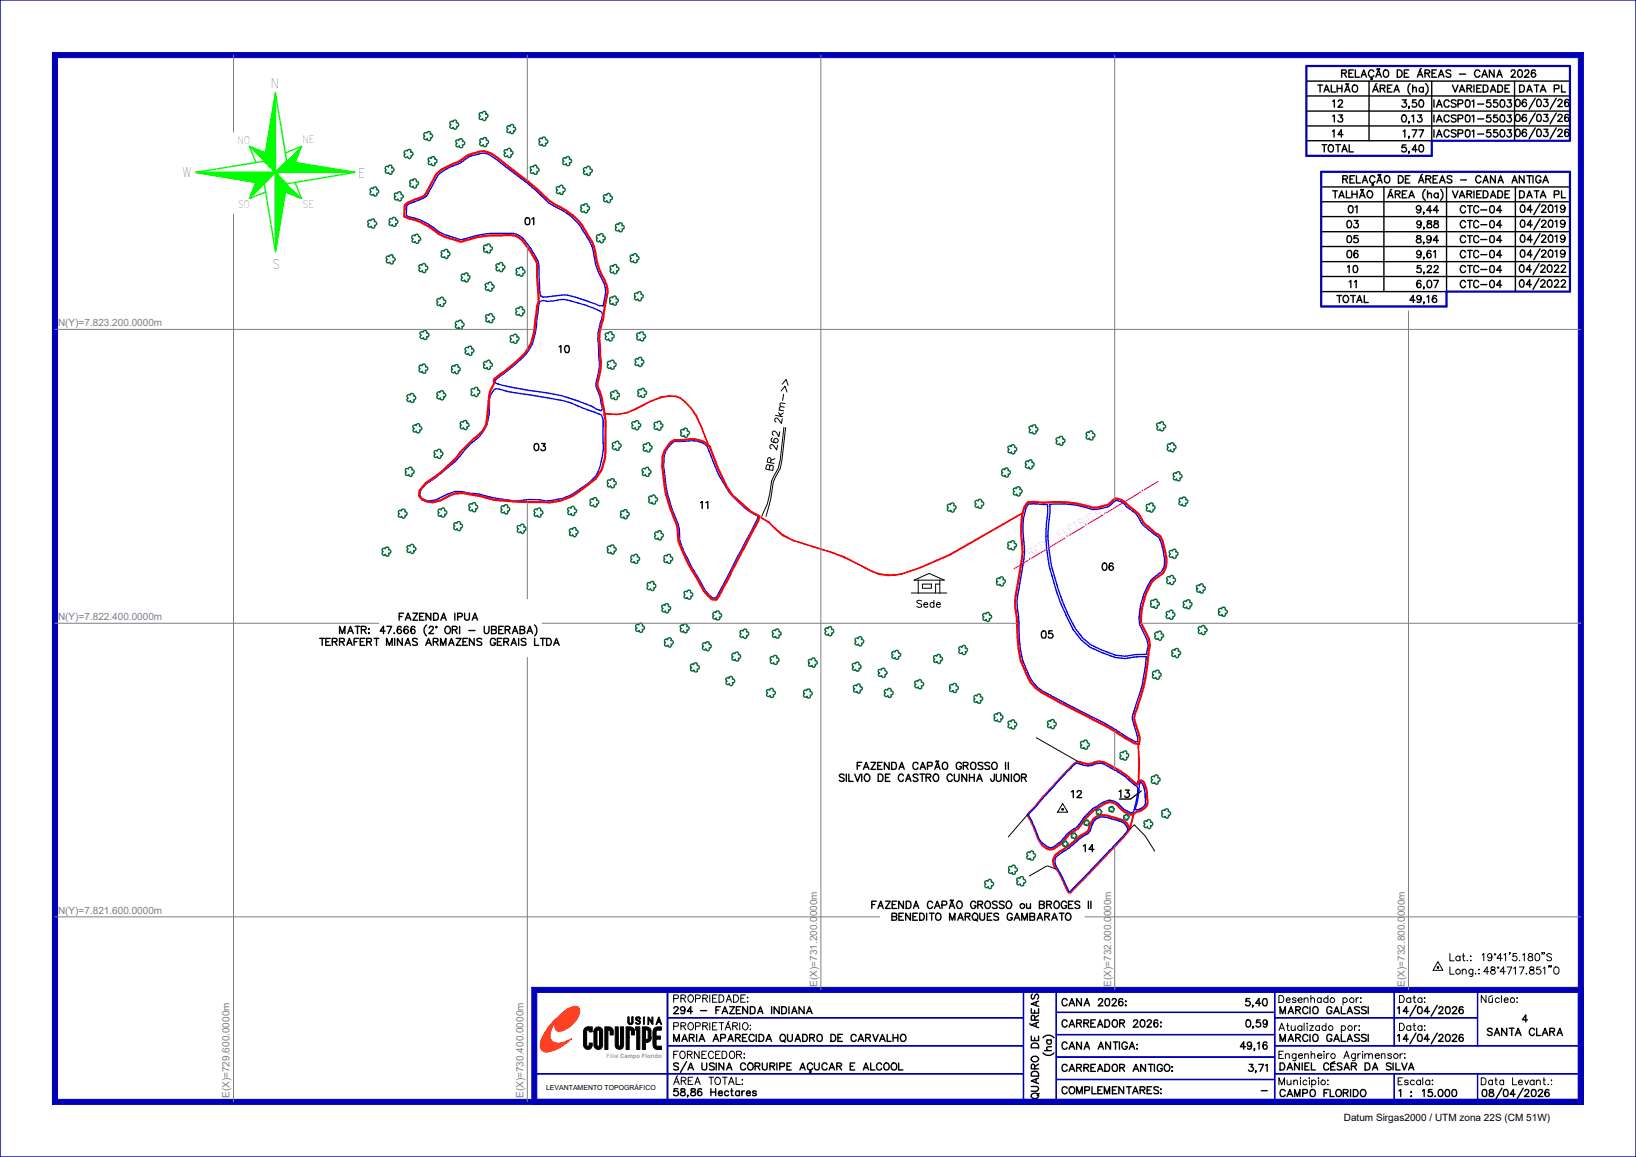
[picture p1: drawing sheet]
<svg xmlns="http://www.w3.org/2000/svg" width="297mm" height="210mm" viewBox="0 0 297 210" stroke-linecap="round" stroke-linejoin="round" font-family="sans-serif">
<defs><g id="words">
<g font-size="2.4">
<text x="49.1" y="16">N</text>
<text x="33.1" y="32.1">W</text>
<text x="65" y="32.4">E</text>
<text x="49.4" y="48.8">S</text>
</g>
<g font-size="1.9">
<text x="43.1" y="26.1">NO</text>
<text x="54.9" y="26">NE</text>
<text x="43.2" y="37.7">SO</text>
<text x="54.9" y="37.7">SE</text>
</g>
<g font-size="1.8">
<text x="239.2" y="16.7">TALHÃO</text>
<text x="243.6" y="14">RELAÇÃO DE ÁREAS - CANA 2026</text>
<text x="249.2" y="16.7">ÁREA (ha)</text>
<text x="263.7" y="16.7">VARIEDADE</text>
<text x="275.9" y="16.7">DATA PL</text>
<text x="241.9" y="19.4">12</text>
<text x="241.9" y="22.1">13</text>
<text x="254.4" y="22.1">0,13</text>
<text x="254.5" y="19.4">3,50</text>
<text x="260.3" y="19.4">IACSP01-5503</text>
<text x="260.3" y="22.1">IACSP01-5503</text>
<text x="275.1" y="19.3">06/03/26</text>
<text x="275.1" y="22">06/03/26</text>
<text x="240" y="27.6">TOTAL</text>
<text x="241.9" y="24.9">14</text>
<text x="254.5" y="27.6">5,40</text>
<text x="254.7" y="24.9">1,77</text>
<text x="260.3" y="24.9">IACSP01-5503</text>
<text x="275.1" y="24.8">06/03/26</text>
<text x="241.9" y="35.9">TALHÃO</text>
<text x="243.8" y="33.2">RELAÇÃO DE ÁREAS - CANA ANTIGA</text>
<text x="251.9" y="35.9">ÁREA (ha)</text>
<text x="263.7" y="35.9">VARIEDADE</text>
<text x="275.9" y="35.9">DATA PL</text>
<text x="95.3" y="40.8">01</text>
<text x="244.5" y="41.3">03</text>
<text x="244.8" y="38.7">01</text>
<text x="257.1" y="38.7">9,44</text>
<text x="257.2" y="41.3">9,88</text>
<text x="265.1" y="38.7">CTC-04</text>
<text x="265.1" y="41.3">CTC-04</text>
<text x="276" y="38.6">04/2019</text>
<text x="276" y="41.2">04/2019</text>
<text x="244.5" y="44">05</text>
<text x="244.5" y="46.8">06</text>
<text x="257.1" y="44.1">8,94</text>
<text x="257.2" y="46.8">9,61</text>
<text x="265.1" y="44">CTC-04</text>
<text x="265.1" y="46.8">CTC-04</text>
<text x="276" y="44">04/2019</text>
<text x="276" y="46.7">04/2019</text>
<text x="244.6" y="49.5">10</text>
<text x="244.9" y="52.2">11</text>
<text x="257.2" y="49.5">5,22</text>
<text x="257.2" y="52.2">6,07</text>
<text x="265.1" y="49.5">CTC-04</text>
<text x="265.1" y="52.2">CTC-04</text>
<text x="275.8" y="49.4">04/2022</text>
<text x="275.8" y="52.1">04/2022</text>
<text x="242.7" y="54.9">TOTAL</text>
<text x="256" y="54.9">49,16</text>
<text x="101.5" y="64">10</text>
<text x="96.9" y="81.8">03</text>
<text x="140.3" y="85.4" transform="rotate(-80 140.3 85.4)">B R 2 6 2 2 km -&gt; &gt;</text>
<text x="127.2" y="92.3">11</text>
<text x="200.1" y="103.5">06</text>
<text x="72.5" y="112.6">FAZENDA IPUA</text>
<text x="166.4" y="110.2">Sede</text>
<text x="58" y="117.1">TERRAFERT MINAS ARMAZENS GERAIS LTDA</text>
<text x="61.6" y="115">MATR: 47.666 (2° ORI - UBERABA)</text>
<text x="189.1" y="115.8">05</text>
<text x="152.4" y="141.8">SILVIO DE CASTRO CUNHA JUNIOR</text>
<text x="155.6" y="139.6">FAZENDA CAPÃO GROSSO II</text>
<text x="194.5" y="144.8">12</text>
<text x="203.2" y="144.7">13</text>
<text x="196.7" y="154.6">14</text>
<text x="158.3" y="164.9">FAZENDA CAPÃO GROSSO ou BROGES II</text>
<text x="161.9" y="167">BENEDITO MARQUES GAMBARATO</text>
<text x="263.2" y="174.4">Lat.: 19°41'5.180&quot;S</text>
<text x="263.2" y="176.8">Long.:48°4717.851&quot;O</text>
<text x="122.3" y="184">294 - FAZENDA INDIANA</text>
<text x="122.3" y="181.9">PROPRIEDADE:</text>
<text x="192.8" y="182.6">CANA 2026:</text>
<text x="226.1" y="182.6">5,40</text>
<text x="232.2" y="182">Desenhado por:</text>
<text x="232.4" y="184">MARCIO GALASSI</text>
<text x="253.7" y="184">14/04/2026</text>
<text x="254.1" y="182">Data:</text>
<text x="268.9" y="182">Núcleo:</text>
<text x="276.4" y="185.5">4</text>
<text x="122.3" y="189">MARIA APARECIDA QUADRO DE CARVALHO</text>
<text x="122.3" y="186.9">PROPRIETÁRIO:</text>
<text x="190.9" y="191.6" transform="rotate(-90 190.9 191.6)">(ha)</text>
<text x="192.8" y="186.4">CARREADOR 2026:</text>
<text x="192.8" y="190.4">CANA ANTIGA:</text>
<text x="225.2" y="190.4">49,16</text>
<text x="226.2" y="186.4">0,59</text>
<text x="232.2" y="187">Atualizado por:</text>
<text x="232.4" y="189">MARCIO GALASSI</text>
<text x="253.7" y="189">14/04/2026</text>
<text x="254.1" y="187">Data:</text>
<text x="270" y="188">SANTA CLARA</text>
<text x="122.3" y="194.2">S/A USINA CORURIPE AÇUCAR E ALCOOL</text>
<text x="122.3" y="192.1">FORNECEDOR:</text>
<text x="122.3" y="196.8">ÁREA TOTAL:</text>
<text x="192.8" y="194.5">CARREADOR ANTIGO:</text>
<text x="226.6" y="194.5">3,71</text>
<text x="232.2" y="192.1">Engenheiro Agrimensor:</text>
<text x="232.2" y="196.9">Municipio:</text>
<text x="232.4" y="194.2">DANIEL CÉSAR DA SILVA</text>
<text x="253.8" y="196.9">Escala:</text>
<text x="268.9" y="196.9">Data Levant.:</text>
<text x="122.3" y="198.9">58,86 Hectares</text>
<text x="188.5" y="199.4" transform="rotate(-90 188.5 199.4)">QUADRO DE ÁREAS</text>
<text x="192.8" y="198.5">COMPLEMENTARES:</text>
<text x="229" y="198.5">-</text>
<text x="232.4" y="199">CAMPO FLORIDO</text>
<text x="244" y="203.5">Datum Sirgas2000 / UTM zona 22S (CM 51W)</text>
<text x="254" y="199">1 : 15.000</text>
<text x="269.1" y="199">08/04/2026</text>
</g>
<g font-size="1.8" fill="#808080">
<text x="10.5" y="59.2">N(Y)=7.823.200.0000m</text>
<text x="10.5" y="112.6">N(Y)=7.822.400.0000m</text>
<text x="10.5" y="165.9">N(Y)=7.821.600.0000m</text>
<text x="148.4" y="179.1" transform="rotate(-90 148.4 179.1)">E(X)=731.200.0000m</text>
<text x="201.7" y="179.1" transform="rotate(-90 201.7 179.1)">E(X)=732.000.0000m</text>
<text x="255" y="179.1" transform="rotate(-90 255 179.1)">E(X)=732.800.0000m</text>
<text x="41.7" y="199.3" transform="rotate(-90 41.7 199.3)">E(X)=729.600.0000m</text>
<text x="95" y="199.3" transform="rotate(-90 95 199.3)">E(X)=730.400.0000m</text>
</g>
<g font-size="1.7" fill="#f0f">
<text x="187" y="101.2" transform="rotate(-31 187 101.2)">REDE</text>
<text x="192.4" y="97.9" transform="rotate(-31 192.4 97.9)">ELÉTRICA</text>
</g>
<text font-size="1.3" x="99.1" y="197.8">LEVANTAMENTO TOPOGRÁFICO</text>
<text font-size="1.1" fill="#989898" x="110.1" y="192.1">Filial Campo Florido</text>
</g></defs>
<!-- layer: 0114000294010 -->
<path d="M98 54.8l.7-.2 .7 .1 1.2-.1a4.9 4.9 0 0 1 3.5 .2l3.5 1.1a2.66 2.66 0 0 1 1.8 1.1l-.2 .9a10 10 0 0 0-.6 4.6l.1 1a14.7 14.7 0 0 1-.5 5.8v.9a10.5 10.5 0 0 1 1.1 4.1l-.2 .3a35.6 35.6 0 0 0-13.4-3.8l-4.2-.8-1.7-.6 .1-.4 3.1-2.4a9.7 9.7 0 0 0 4.5-8.6l.3-2.4z" fill="none" stroke="#00f" stroke-width=".25"/>
<!-- layer: 0114000294011 -->
<path d="M121.9 80.5l.6-.4 2.8-.1a4.2 4.2 0 0 1 3 1l.6 1.2a25.5 25.5 0 0 0 4.2 8 13.7 13.7 0 0 0 4.3 3.4l.2 .3-.2 .5-7.5 14.2h-.5l-1.4-1.5-2.6-4.5-.6-1.2a7.9 7.9 0 0 1-1.5-5.4l-.2-1a25.5 25.5 0 0 1-2.5-12.2l.2-.9z" fill="none" stroke="#00f" stroke-width=".25"/>
<!-- layer: 0114000294006 -->
<path d="M190.6 91.5h.7a17.1 17.1 0 0 1 7.1 1l1-.1 1.9-.5 1.1-1a2.07 2.07 0 0 1 2.1 1.1l1.6 1.1 1.5 2.3 2.8 2.2a10.7 10.7 0 0 1 1 5.3l-.5 .8a6.5 6.5 0 0 0-3.3 4.2 12.9 12.9 0 0 0-.7 5.4l1.3 2.8 .3 1.1-.3 1.6h-2.1l-1.9 .3-1.7-.2-2.4-.9a10 10 0 0 1-6.1-6.3 42.6 42.6 0 0 1-3.6-12l-.2-2.4 .4-4.3z" fill="none" stroke="#00f" stroke-width=".25"/>
<!-- layer: 0114000294005 -->
<path d="M186.7 91.5h3.5v1.5a26.7 26.7 0 0 0 1.5 14.2l.8 2.2 1.1 2.5a10.3 10.3 0 0 0 6.3 6.5l2.5 .9 1.8 .2 2-.3h1.9l-.2 1.6a30.1 30.1 0 0 1-1.8 7.7l-.5 1.6v.4a10.3 10.3 0 0 1 .9 4.2l-.4-.1-5.7-3.4-11.1-5.8-1.1-.7a14.2 14.2 0 0 1-3.2-9l-.1-3.7a11 11 0 0 1 .2-5.7l.9-6.1a31.1 31.1 0 0 1-.2-6l.5-2z" fill="none" stroke="#00f" stroke-width=".25"/>
<!-- layer: 0114000294003 -->
<path d="M89.7 70.7l.3-.1h.5l1.7 .5 10.1 1.6 6.9 2.6 .3 .8-.1 3a12.6 12.6 0 0 1-1.2 7.3 17.6 17.6 0 0 1-6.1 4.1l-3 .4-1-.2h-2a16.6 16.6 0 0 1-7.8-.6l-1.1-.4-2-.2a5.1 5.1 0 0 0-4 .2l-2 1-1.3 .2a1.48 1.48 0 0 1-1.7-1.5l.5-.9 .7-.7a36.3 36.3 0 0 0 5.9-4.8l2.1-2.4a7.1 7.1 0 0 0 3.4-5.5l.1-2.8 .2-.6z" fill="none" stroke="#00f" stroke-width=".25"/>
<!-- layer: 0114000294001 -->
<path d="M73.8 37.4l.4-.4 3.2-1.3 2.2-4 .8-.7 1.3-.7 1.7-.6 1.7-1.2 1.4-.4a2.38 2.38 0 0 1 2.7 .2l6.4 4.9 1.7 1.4a14.9 14.9 0 0 0 5.2 3.8 11.1 11.1 0 0 1 4.1 4.6 8.8 8.8 0 0 1 1.5 5l.9 2.1a4.9 4.9 0 0 1 .6 4.7l-.1 .7h-.8l-.5-.3a22 22 0 0 0-5.8-1.7l-3.7 .4-.5-.2-.2-.5-.1-3a6.1 6.1 0 0 0-1.4-4.9l-.7-1a3.6 3.6 0 0 0-3.5-1.9 20.6 20.6 0 0 0-8.6 1.1l-2.9-.9-1.1-.5a12 12 0 0 0-5.4-2.7l-.6-.3z" fill="none" stroke="#00f" stroke-width=".25"/>
<!-- layer: REDE_DE_LUZ -->
<g fill="none" stroke="#f0f" stroke-width=".25">
<path d="M190 99.7l-2.8 1.6M190.3 99.5h.1M193.4 97.6l-2.7 1.7M193.7 97.4h.1M196.8 95.5l-2.7 1.7M197.1 95.3h.1M200.2 93.5l-2.7 1.6M200.6 93.3h.1M203.6 91.4l-2.7 1.7M204 91.2h.1M207.1 89.3l-2.8 1.7M207.4 89.1h.1"/>
<path d="M210.2 87.4l-2.5 1.5M186.6 101.7l-2.5 1.5M186.9 101.5h.1"/>
</g>
<!-- layer: TEXTO_DIVERSOS -->
<path d="M142.3 77.6l-.6 5.8-.4 1.6-1.2 2.3a17.5 17.5 0 0 1-1.8 6.4M142.6 77.6l-.6 5.9-.3 1.5-1.3 2.5-.5 3-.8 3.2M165.4 107.6h6.5M165.9 105.3l2.8-1.2 2.7 1.2zM166.7 105.3v2.3M167.5 106h1.6v.8h-1.6zM170.6 106h-.8v1.6M170.6 105.3v2.3M188.1 133.9l7.6 4.3M186.6 147.8l-3.5 4.1M191.7 157.7l-1.5-.5-3.3 1.8M205.2 150.5l.7-.8 2 2 1.7 2.8" fill="none" stroke="#000" stroke-width=".18"/>
<!-- layer: 0114000294 -->
<path d="M73.5 37.2l.5-.4 2.6-1 .5-.4 2.2-3.9 .9-.8 3-1.3 .7-.5a6.7 6.7 0 0 1 4-1.5l1.5 .6 1 .7 7.2 5.7a15.7 15.7 0 0 0 5.1 3.8 10.5 10.5 0 0 1 4.1 4.6 8.2 8.2 0 0 1 1.5 4.6 14.4 14.4 0 0 0 1.8 4.2l.2 1.5-.7 3.7-.1 1.2-.3 .6a9.9 9.9 0 0 0-.3 4.9v1.1a9.1 9.1 0 0 1-.4 4.8v.8a10.6 10.6 0 0 1 1.1 3.9l.4 2.4-.1 5.7-.1 1.1-.6 2-1.1 1.6-3.2 2.5a10.1 10.1 0 0 1-7.4 1.7h-3.2l-4.7-.4a28.2 28.2 0 0 0-5.5-1.2l-1.4 .1-.8 .2-1.9 1a2.97 2.97 0 0 1-3.9-.8l.1-1 1.1-1.3a22.5 22.5 0 0 0 6.4-5.8l3.9-3.7 .7-1.1 .5-5.1 .2-1 .6-1.3 .1-.9 3.1-2.4a9.6 9.6 0 0 0 4.4-8.4l.3-2.5 .3-.9-.3-4.3v-2.3a13.7 13.7 0 0 0-2.9-4.6 4.1 4.1 0 0 0-3.5-.7 18.6 18.6 0 0 0-7.4 1.2l-3-.9-1.1-.6a11.5 11.5 0 0 0-5.4-2.7l-.8-.4zM121.7 80.3l.8-.4h.9a7.6 7.6 0 0 1 3.5 0 2.91 2.91 0 0 1 2.2 1.7l1.2 3.4 1.6 3.3 1 1.6 3.5 3 1.5 .8-.3 .8-5.8 11.2-1.7 3.2-.8-.1-1.5-1.5-1.9-3.4a32.6 32.6 0 0 1-2.7-5.7l-.2-2.2-.2-.9a24.4 24.4 0 0 1-2.5-12.4l.3-.9zM186.6 91.2l1-.1a20 20 0 0 0 4.7 0 18.6 18.6 0 0 1 6.1 1h1l1.7-.5 1.2-1 .4-.1 .8 .2 .7 .4 2.6 2.3 1 1.7 2.9 2.3a14.1 14.1 0 0 1 1.1 4.8l-.1 .7-.5 1.1-1.7 1.3a12.5 12.5 0 0 0-2.3 7.9l1.4 2.7 .2 1.3-.2 .9a36.5 36.5 0 0 1-2.6 11.5l-.1 .5 .1 .9 .9 3-.1 1.1-.8-.2-5.7-3.4-7.7-3.9-3.5-1.9-1.1-.8-1-1.2-1.7-3.8-.4-2-.2-2.2-.1-3.6a11.3 11.3 0 0 1 .1-5.9l.9-6a18.6 18.6 0 0 1 .4-8.2zM194.4 139.2l.1-.1a1.67 1.67 0 0 1 2.1-.6 3.5 3.5 0 0 0 2.7-.3 4.1 4.1 0 0 1 2.5 .8l2.5 1.6 2.2 1.8a.64 .64 0 0 1 .6-.8 .64 .64 0 0 1 .7 .7l.3 .8 .2 1.6a2.05 2.05 0 0 1-1.9 2.7l-.2 .1a1.11 1.11 0 0 1-1.7 0l-1-.6a2.33 2.33 0 0 0-2.9-1.1 11.9 11.9 0 0 0-4.8 4.6l-.6 .3a4.4 4.4 0 0 0-2 1.9l-.9 .8a2.12 2.12 0 0 1-2.4 .6 5.9 5.9 0 0 1-2-3.2l-1-2.2a.75 .75 0 0 1 .1-1.3zM191.6 155.2l1.1-.8a14.2 14.2 0 0 0 3.1-2.4l.4-.3a2.27 2.27 0 0 0 1.6-1.8 2.6 2.6 0 0 1 3.9-1.6l1.5 .4a2.77 2.77 0 0 1 2 1.7l-1.2 1.4-1.8 2.1-7.6 7.8a.44 .44 0 0 1-.5 .3 .44 .44 0 0 1-.4-.5l-.1-.2a15.9 15.9 0 0 0-2.3-4.3l-.1-.3a1.41 1.41 0 0 1 .4-1.5z" fill="none" stroke="#f00" stroke-width=".4"/>
<!-- layer: 0114000294014 -->
<path d="M191.8 155.4l3.1-2.1a10.1 10.1 0 0 1 2.7-2.1l.3-.4a3.3 3.3 0 0 1 1.2-2.2 2.79 2.79 0 0 1 2.5 0l1.5 .4a2.14 2.14 0 0 1 1.7 1.6l-3 3.4-7.4 7.7-.2 .1-.2-.1-1.6-3.4a2.77 2.77 0 0 1-.7-2.7z" fill="none" stroke="#00f" stroke-width=".25"/>
<!-- layer: 0114000294013 -->
<path d="M207 142a1.45 1.45 0 0 1 .7 1.3l.2 2a1.5 1.5 0 0 1-1.1 1.6l-.7 .1 .4-1.7z" fill="none" stroke="#00f" stroke-width=".25"/>
<!-- layer: 0114000294012 -->
<path d="M193.5 140.3l1-1a1.21 1.21 0 0 1 1.6-.6 3 3 0 0 0 3-.1 2.61 2.61 0 0 1 1.9 .4l3.1 1.9 1.8 1.5a.94 .94 0 0 1 .6 1.3l-.2 1.5-.4 1.7a.64 .64 0 0 1-.4 .6 .64 .64 0 0 1-.7-.2l-1.1-.7a2.61 2.61 0 0 0-3.3-1.1 12.2 12.2 0 0 0-4.7 4.5 11 11 0 0 0-3.2 2.8l-.5 .3a1.53 1.53 0 0 1-2.5 .1 3.4 3.4 0 0 1-1.4-2.1l-1.1-2.6a.66 .66 0 0 1 .1-1.1z" fill="none" stroke="#00f" stroke-width=".25"/>
<!-- layer: TEXTO_NUN_TAL -->
<path d="M207.2 143.6l-1.9 1.4h-2.1" fill="none" stroke="#000" stroke-width=".25"/>
<!-- layer: ESTRADA -->
<path d="M138.3 93.9l1.4 .9-.1 .1-1.4-.9z" fill="none" stroke="#f00" stroke-width=".18"/>
<path d="M138.3 93.9l1.4 .9-.1 .1-1.4-.9z" fill="#f00"/>
<path d="M139.7 94.8l1.1 1.1-.1 .1-1.1-1.1z" fill="none" stroke="#f00" stroke-width=".18"/>
<path d="M139.7 94.8l1.1 1.1-.1 .1-1.1-1.1z" fill="#f00"/>
<path d="M140.8 95.9l1.4 1.2-.1 .1-1.4-1.2z" fill="none" stroke="#f00" stroke-width=".18"/>
<path d="M140.8 95.9l1.4 1.2-.1 .1-1.4-1.2z" fill="#f00"/>
<path d="M142.2 97.1l1.8 .9-.1 .1-1.8-.9z" fill="none" stroke="#f00" stroke-width=".18"/>
<path d="M142.2 97.1l1.8 .9-.1 .1-1.8-.9z" fill="#f00"/>
<path d="M144 98l3.5 1.2v.1l-3.6-1.2z" fill="none" stroke="#f00" stroke-width=".18"/>
<path d="M144 98l3.5 1.2v.1l-3.6-1.2z" fill="#f00"/>
<path d="M147.5 99.2l3.7 1.1v.1l-3.7-1.1z" fill="none" stroke="#f00" stroke-width=".18"/>
<path d="M147.5 99.2l3.7 1.1v.1l-3.7-1.1z" fill="#f00"/>
<path d="M151.2 100.3l2 .7v.2l-2-.8z" fill="none" stroke="#f00" stroke-width=".18"/>
<path d="M151.2 100.3l2 .7v.2l-2-.8z" fill="#f00"/>
<path d="M153.2 101l2.4 1.3v.1l-2.4-1.2z" fill="none" stroke="#f00" stroke-width=".18"/>
<path d="M153.2 101l2.4 1.3v.1l-2.4-1.2z" fill="#f00"/>
<path d="M155.6 102.3l2.8 1.4-.1 .1-2.7-1.4z" fill="none" stroke="#f00" stroke-width=".18"/>
<path d="M155.6 102.3l2.8 1.4-.1 .1-2.7-1.4z" fill="#f00"/>
<path d="M158.4 103.7l1.2 .4v.2l-1.3-.5z" fill="none" stroke="#f00" stroke-width=".18"/>
<path d="M158.4 103.7l1.2 .4v.2l-1.3-.5z" fill="#f00"/>
<path d="M159.6 104.1l1.6 .2v.2l-1.6-.2z" fill="none" stroke="#f00" stroke-width=".18"/>
<path d="M159.6 104.1l1.6 .2v.2l-1.6-.2z" fill="#f00"/>
<path d="M161.2 104.3h1.3v.1l-1.3 .1z" fill="none" stroke="#f00" stroke-width=".18"/>
<path d="M161.2 104.3h1.3v.1l-1.3 .1z" fill="#f00"/>
<path d="M162.5 104.3l1.4-.2v.1l-1.4 .2z" fill="none" stroke="#f00" stroke-width=".18"/>
<path d="M162.5 104.3l1.4-.2v.1l-1.4 .2z" fill="#f00"/>
<path d="M163.9 104.1l3.3-1.2 .1 .1-3.4 1.2z" fill="none" stroke="#f00" stroke-width=".18"/>
<path d="M163.9 104.1l3.3-1.2 .1 .1-3.4 1.2z" fill="#f00"/>
<path d="M167.2 102.9l5.3-2.3v.1l-5.2 2.3z" fill="none" stroke="#f00" stroke-width=".18"/>
<path d="M167.2 102.9l5.3-2.3v.1l-5.2 2.3z" fill="#f00"/>
<path d="M172.5 100.6l13-7.5 .1 .1-13.1 7.5z" fill="none" stroke="#f00" stroke-width=".18"/>
<path d="M172.5 100.6l13-7.5 .1 .1-13.1 7.5z" fill="#f00"/>
<path d="M109.9 75l2.2 .2v.1l-2.2-.1zM112.1 75.2l1.9-.4v.1l-1.9 .4zM206.6 135.2h.1l.2 3.1h-.2zM206.7 138.3h.2l-.1 3.3h-.2z" fill="none" stroke="#f00" stroke-width=".18"/>
<path d="M109.9 75.2h2.2M206.8 138.3v3.3" fill="none" stroke="#f00" stroke-width=".25"/>
<path d="M206.7 135.2v3.1" fill="none" stroke="#f00" stroke-width=".3"/>
<path d="M112.1 75.2l1.9-.4v.1l-1.9 .4z" fill="#f00"/>
<path d="M114 74.8l1.4-.7 .1 .2-1.5 .6z" fill="none" stroke="#f00" stroke-width=".18"/>
<path d="M114 74.8l1.4-.7 .1 .2-1.5 .6z" fill="#f00"/>
<path d="M115.4 74.1l2.6-1.3v.1l-2.5 1.4z" fill="none" stroke="#f00" stroke-width=".18"/>
<path d="M115.4 74.1l2.6-1.3v.1l-2.5 1.4z" fill="#f00"/>
<path d="M118 72.8l2-.8v.2l-2 .7z" fill="none" stroke="#f00" stroke-width=".18"/>
<path d="M118 72.8l2-.8v.2l-2 .7z" fill="#f00"/>
<path d="M120 72l1.4-.2v.1l-1.4 .3z" fill="none" stroke="#f00" stroke-width=".18"/>
<path d="M120 72l1.4-.2v.1l-1.4 .3z" fill="#f00"/>
<path d="M121.4 71.8l1.2 .1v.1l-1.2-.1z" fill="none" stroke="#f00" stroke-width=".18"/>
<path d="M121.4 71.8l1.2 .1v.1l-1.2-.1z" fill="#f00"/>
<path d="M122.6 71.9l.9 .3v.1l-.9-.3z" fill="none" stroke="#f00" stroke-width=".18"/>
<path d="M122.6 71.9l.9 .3v.1l-.9-.3z" fill="#f00"/>
<path d="M123.5 72.2l.9 .7h-.1l-.8-.6z" fill="none" stroke="#f00" stroke-width=".18"/>
<path d="M123.5 72.2l.9 .7h-.1l-.8-.6z" fill="#f00"/>
<path d="M124.3 72.9h.1l1.2 1.2-.2 .1z" fill="none" stroke="#f00" stroke-width=".18"/>
<path d="M124.3 72.9h.1l1.2 1.2-.2 .1z" fill="#f00"/>
<path d="M125.4 74.2l.2-.1 .9 1.3-.2 .1z" fill="none" stroke="#f00" stroke-width=".18"/>
<path d="M125.4 74.2l.2-.1 .9 1.3-.2 .1z" fill="#f00"/>
<path d="M126.3 75.5l.2-.1 .8 2h-.1z" fill="none" stroke="#f00" stroke-width=".18"/>
<path d="M126.3 75.5l.2-.1 .8 2h-.1z" fill="#f00"/>
<path d="M127.2 77.4h.1l1.3 3.2-.1 .1z" fill="none" stroke="#f00" stroke-width=".18"/>
<path d="M127.2 77.4h.1l1.3 3.2-.1 .1z" fill="#f00"/>
<!-- layer: SIMBOLO ARVORE -->
<g fill="none" stroke="#007239" stroke-width=".25">
<path d="M67.8 35.2a.33 .33 0 0 0 .3 .4 .33 .33 0 0 0 .4-.3l-.1-.3 .3-.1 .1-.3-.5-.2 .1-.2a.33 .33 0 0 0-.4-.3 .33 .33 0 0 0-.3 .4 .32 .32 0 0 0-.5 0 .32 .32 0 0 0 .2 .5l-.2 .2v.3l.2 .1 .4-.1M70.5 31.3a.33 .33 0 0 0 .3 .3 .33 .33 0 0 0 .4-.3l-.1-.2h.3l.1-.2-.2-.4h-.2v-.2a.33 .33 0 0 0-.3-.3 .33 .33 0 0 0-.3 .3 .32 .32 0 0 0-.5 0 .32 .32 0 0 0 .1 .5 .33 .33 0 0 0-.1 .5 .33 .33 0 0 0 .5 0M70.7 39.8l.1-.1 .4 .1a.32 .32 0 0 1 .4-.3 .32 .32 0 0 1 .2 .4l.4 .2v.4l-.4 .1 .1 .2a.34 .34 0 0 1-.3 .3 .34 .34 0 0 1-.4-.3l-.1 .1a.35 .35 0 0 1-.5-.2 .35 .35 0 0 1 .2-.4l-.2-.2zM71.7 35.1h.5a.35 .35 0 0 1 .4-.3 .35 .35 0 0 1 .2 .5l.3 .1 .1 .4-.4 .2 .1 .2a.33 .33 0 0 1-.4 .3 .33 .33 0 0 1-.3-.3 .33 .33 0 0 1-.5 0 .33 .33 0 0 1 .2-.5l-.3-.2zM73.5 27.4l.1-.1 .3 .1a.33 .33 0 0 1 .4-.3 .33 .33 0 0 1 .3 .3l-.1 .2h.3l.2 .4-.1 .2h-.3v.3a.33 .33 0 0 1-.3 .3 .33 .33 0 0 1-.3-.4l-.2 .2a.33 .33 0 0 1-.4-.2 .33 .33 0 0 1 .2-.4l-.2-.2zM75 33.8a.31 .31 0 0 0 .3 .3 .31 .31 0 0 0 .3-.3v-.2h.2l.2-.2-.1-.3-.3-.1v-.2a.33 .33 0 0 0-.3-.3 .33 .33 0 0 0-.3 .3 .32 .32 0 0 0-.6 0 .32 .32 0 0 0 .2 .5l-.2 .2v.3l.2 .1 .4-.1M77 24.2l.1-.1 .4 .1a.33 .33 0 0 1 .3-.3 .33 .33 0 0 1 .4 .3l-.1 .2 .2-.1 .2 .2v.4l-.3 .1v.2a.33 .33 0 0 1-.4 .3 .33 .33 0 0 1-.3-.3l-.1 .1a.33 .33 0 0 1-.4-.1 .33 .33 0 0 1 .1-.5l-.2-.2zM77.8 28.7l.2-.1 .3 .1a.33 .33 0 0 1 .3-.3 .33 .33 0 0 1 .4 .3l-.1 .2 .4 .2v.4l-.4 .1 .1 .2a.31 .31 0 0 1-.4 .3 .31 .31 0 0 1-.2-.3l-.4 .1-.2-.1-.1-.3 .3-.2-.2-.1-.1-.3zM82.3 23.1a.33 .33 0 0 0 .3 .4 .33 .33 0 0 0 .3-.3v-.2l.2-.1 .2-.2-.2-.4h-.3l.1-.2a.33 .33 0 0 0-.4-.3 .33 .33 0 0 0-.3 .3 .32 .32 0 0 0-.5 .1 .32 .32 0 0 0 .2 .4 .34 .34 0 0 0-.2 .6 .34 .34 0 0 0 .6 0M82.8 25.5l.2-.1 .3 .1a.33 .33 0 0 1 .3-.3 .33 .33 0 0 1 .4 .2l-.1 .2 .5 .2-.1 .4-.4 .1 .1 .3a.31 .31 0 0 1-.3 .2 .31 .31 0 0 1-.3-.3l-.4 .2-.2-.2v-.2l.2-.3h-.2zM87.2 25.2l.5 .1a.33 .33 0 0 1 .4-.4 .33 .33 0 0 1 .2 .5l.4 .2-.1 .4-.3 .1 .1 .3a.34 .34 0 0 1-.4 .2 .34 .34 0 0 1-.3-.3l-.1 .2a.35 .35 0 0 1-.5-.2 .35 .35 0 0 1 .2-.5l-.2-.2zM87.6 21.5a.33 .33 0 0 0 .3 .4 .33 .33 0 0 0 .4-.3l-.1-.3 .3-.1 .1-.3-.4-.2v-.2a.33 .33 0 0 0-.3-.3 .33 .33 0 0 0-.3 .4 .32 .32 0 0 0-.6 0 .32 .32 0 0 0 .2 .5l-.2 .2v.3l.2 .1 .4-.1"/>
<path d="M91.6 27.3l.1-.1 .4 .1a.33 .33 0 0 1 .3-.4 .33 .33 0 0 1 .3 .3v.2l.3 .1 .1 .3-.1 .2-.3 .1 .1 .2a.33 .33 0 0 1-.3 .3 .33 .33 0 0 1-.4-.3 .33 .33 0 0 1-.5 0 .33 .33 0 0 1 .2-.5l-.3-.2zM92.6 23.9a.33 .33 0 0 0 .3 .4 .33 .33 0 0 0 .4-.3l-.1-.3 .3-.1 .1-.3-.4-.2v-.2a.33 .33 0 0 0-.3-.3 .33 .33 0 0 0-.3 .4 .32 .32 0 0 0-.5 0 .32 .32 0 0 0 .1 .5l-.2 .2 .1 .3 .2 .1 .3-.1M96.3 30.3l.2-.1 .3 .1a.31 .31 0 0 1 .3-.3 .31 .31 0 0 1 .4 .3v.2l.3 .1 .1 .3-.4 .2v.3a.33 .33 0 0 1-.3 .2 .33 .33 0 0 1-.4-.3l-.4 .1-.1-.3 .2-.3h-.2zM98.4 26.2a.32 .32 0 0 1-.5 0 .32 .32 0 0 1 .2-.5 .33 .33 0 0 1-.2-.5 .33 .33 0 0 1 .5 0 .32 .32 0 0 1 .4-.3 .32 .32 0 0 1 .2 .4l.4 .2v.4l-.4 .1 .1 .3a.31 .31 0 0 1-.3 .2 .31 .31 0 0 1-.3-.3M101 34l.2-.1 .4 .1a.33 .33 0 0 1 .3-.4 .33 .33 0 0 1 .3 .3v.2l.4 .2-.1 .4-.3 .1v.2a.3 .3 0 0 1-.3 .3 .3 .3 0 0 1-.3-.3l-.3 .1-.2-.1-.1-.3 .2-.2-.2-.2zM102.2 28.7l.2-.1 .3 .1a.33 .33 0 0 1 .3-.3 .33 .33 0 0 1 .4 .3v.2l.4 .2-.1 .4-.3 .1 .1 .2a.34 .34 0 0 1-.4 .3 .34 .34 0 0 1-.3-.3l-.4 .1-.2-.1v-.3l.2-.2-.2-.2zM105.5 37.3l.2-.1 .3 .1a.33 .33 0 0 1 .3-.3 .33 .33 0 0 1 .4 .3l-.1 .2 .4 .1v.4l-.4 .1 .1 .2a.33 .33 0 0 1-.3 .4 .33 .33 0 0 1-.4-.4l-.3 .2-.2-.2-.1-.2 .2-.3-.2-.2zM106 30.5l.1-.1 .4 .1a.33 .33 0 0 1 .3-.3 .33 .33 0 0 1 .4 .3l-.1 .2 .4 .1v.4l-.4 .1 .1 .2a.3 .3 0 0 1-.3 .3 .3 .3 0 0 1-.3-.3l-.4 .2-.2-.2-.1-.2 .2-.3h-.1l-.1-.3zM109.6 35.4l.6 .1a.31 .31 0 0 1 .2-.4 .31 .31 0 0 1 .4 .3v.2h.2l.2 .4-.1 .2-.3 .1v.2a.33 .33 0 0 1-.3 .3 .33 .33 0 0 1-.3-.3l-.3 .1-.3-.2 .2-.4-.3-.2zM66.8 40.1l.2-.1 .3 .1a.34 .34 0 0 1 .3-.3 .34 .34 0 0 1 .4 .2l-.1 .2 .4 .1 .1 .4-.4 .2v.2a.34 .34 0 0 1-.3 .3 .34 .34 0 0 1-.3-.3 .34 .34 0 0 1-.6 0 .34 .34 0 0 1 .2-.5l-.2-.2zM70.2 46.5l.5 .1a.34 .34 0 0 1 .3-.3 .34 .34 0 0 1 .3 .2v.2l.4 .1 .1 .4-.5 .2 .1 .2a.34 .34 0 0 1-.4 .3 .34 .34 0 0 1-.3-.3 .34 .34 0 0 1-.5 0 .34 .34 0 0 1 .1-.5l-.2-.2zM74.8 42.9l.2-.2 .4 .1a.32 .32 0 0 1 .4-.3 .32 .32 0 0 1 .2 .5l.3 .2 .1 .2-.2 .2h-.2v.3a.33 .33 0 0 1-.3 .3 .33 .33 0 0 1-.3-.4 .31 .31 0 0 1-.5 .1 .31 .31 0 0 1 .1-.5l-.2-.2z"/>
<path d="M76.2 48.1l.4 .1a.33 .33 0 0 1 .3-.4 .33 .33 0 0 1 .4 .3l-.1 .2 .4 .2v.4l-.4 .1 .1 .2a.31 .31 0 0 1-.3 .3 .31 .31 0 0 1-.3-.3l-.4 .1-.2-.2 .2-.4-.2-.1-.1-.3zM79.4 54.3l.1-.1 .4 .1a.33 .33 0 0 1 .3-.4 .33 .33 0 0 1 .3 .3v.3l.4 .1-.1 .4-.3 .1 .1 .2a.33 .33 0 0 1-.3 .3 .33 .33 0 0 1-.4-.3l-.3 .2-.2-.2-.1-.2 .2-.3-.2-.2zM80.7 46.6a.33 .33 0 0 0 .3 .3 .33 .33 0 0 0 .4-.3l-.1-.2h.3l.1-.2-.2-.4h-.2v-.2a.33 .33 0 0 0-.4-.4 .33 .33 0 0 0-.3 .4 .32 .32 0 0 0-.5 0 .32 .32 0 0 0 .2 .5 .33 .33 0 0 0-.1 .5 .33 .33 0 0 0 .5 0M82.7 58.5l.2-.2 .3 .1a.32 .32 0 0 1 .4-.3 .32 .32 0 0 1 .2 .5l.4 .2v.3l-.4 .1 .1 .3a.33 .33 0 0 1-.3 .3 .33 .33 0 0 1-.3-.4l-.2 .2-.4-.2v-.2l.2-.2-.2-.2zM84.4 50.8a.33 .33 0 0 0 .3 .4 .33 .33 0 0 0 .3-.3v-.3h.2l.1-.4-.4-.2 .1-.2a.33 .33 0 0 0-.4-.3 .33 .33 0 0 0-.3 .4 .32 .32 0 0 0-.5 0 .32 .32 0 0 0 .1 .5 .34 .34 0 0 0-.1 .5 .34 .34 0 0 0 .6 0M87.8 44.6l.2-.1 .4 .1a.32 .32 0 0 1 .4-.3 .32 .32 0 0 1 .2 .4l.4 .3-.1 .3-.3 .1v.3a.31 .31 0 0 1-.3 .2 .31 .31 0 0 1-.3-.3l-.1 .2a.35 .35 0 0 1-.5-.2 .35 .35 0 0 1 .2-.5l-.2-.1zM88.2 57.2l.2-.1 .4 .1a.33 .33 0 0 1 .4-.3 .33 .33 0 0 1 .2 .5l.3 .1 .1 .4-.4 .2v.2a.33 .33 0 0 1-.3 .3 .33 .33 0 0 1-.3-.3 .33 .33 0 0 1-.6 0v-.3l.2-.2-.2-.3zM88.7 52.5a.33 .33 0 0 0 .3 .4 .33 .33 0 0 0 .3-.3v-.3h.2l.2-.2v-.2l-.4-.2v-.2a.33 .33 0 0 0-.3-.3 .33 .33 0 0 0-.3 .4 .32 .32 0 0 0-.5 0 .32 .32 0 0 0 .1 .5l-.2 .2 .1 .3 .2 .1 .3-.1M90.1 48l.1-.1 .4 .1a.33 .33 0 0 1 .3-.4 .33 .33 0 0 1 .4 .3l-.1 .3h.3l.2 .4-.2 .2h-.2v.2a.33 .33 0 0 1-.3 .3 .33 .33 0 0 1-.3-.3 .33 .33 0 0 1-.6 0 .33 .33 0 0 1 .2-.5l-.3-.2zM93.7 56h.5a.33 .33 0 0 1 .3-.3 .33 .33 0 0 1 .4 .3l-.1 .2 .4 .1v.4l-.3 .1v.3a.34 .34 0 0 1-.3 .2 .34 .34 0 0 1-.3-.3 .34 .34 0 0 1-.6 .1 .34 .34 0 0 1 .2-.6l-.3-.2zM93.7 48.8l.2-.1 .4 .1a.34 .34 0 0 1 .3-.3 .34 .34 0 0 1 .3 .3v.2l.3 .1 .1 .3-.4 .2 .1 .3a.34 .34 0 0 1-.4 .2 .34 .34 0 0 1-.3-.3 .34 .34 0 0 1-.5 0 .34 .34 0 0 1 .1-.5l-.2-.2zM108.4 42.7l.1-.1 .3 .1a.33 .33 0 0 1 .4-.3 .33 .33 0 0 1 .3 .3l-.1 .2h.3l.2 .4-.1 .2h-.3v.3a.33 .33 0 0 1-.3 .3 .33 .33 0 0 1-.3-.4l-.2 .2a.33 .33 0 0 1-.4-.2 .33 .33 0 0 1 .2-.4l-.2-.2z"/>
<path d="M110.8 54l.1-.1 .3 .1a.33 .33 0 0 1 .4-.3 .33 .33 0 0 1 .3 .3l-.1 .2 .4 .2v.4l-.4 .1 .1 .2a.33 .33 0 0 1-.3 .3 .33 .33 0 0 1-.3-.3l-.4 .1-.2-.2 .2-.4-.2-.2zM110.9 48.3l.4 .1a.33 .33 0 0 1 .3-.4 .33 .33 0 0 1 .4 .3l-.1 .2 .4 .2v.4l-.4 .1 .1 .2a.3 .3 0 0 1-.3 .3 .3 .3 0 0 1-.3-.3l-.4 .1-.2-.2 .2-.4-.2-.2zM112.3 41.8a.33 .33 0 0 0 .3 .3 .33 .33 0 0 0 .4-.3v-.3h.2l.1-.4-.4-.2 .1-.2a.33 .33 0 0 0-.4-.3 .33 .33 0 0 0-.3 .4 .32 .32 0 0 0-.5 0 .32 .32 0 0 0 .1 .5 .34 .34 0 0 0-.1 .5 .34 .34 0 0 0 .5 0M115 47.4a.32 .32 0 0 1-.5 0 .32 .32 0 0 1 .1-.5 .33 .33 0 0 1-.1-.5 .33 .33 0 0 1 .5 0 .33 .33 0 0 1 .4-.4 .33 .33 0 0 1 .2 .5l.4 .2-.1 .4-.3 .1v.2a.31 .31 0 0 1-.3 .3 .31 .31 0 0 1-.3-.3M115.2 53.3l.2-.1 .3 .1a.33 .33 0 0 1 .4-.4 .33 .33 0 0 1 .3 .3v.2l.4 .2-.1 .4-.3 .1 .1 .2a.33 .33 0 0 1-.4 .3 .33 .33 0 0 1-.3-.3 .34 .34 0 0 1-.5 0 .34 .34 0 0 1 .1-.5l-.2-.2zM73.9 71.8l.2-.2 .3 .1a.32 .32 0 0 1 .4-.3 .32 .32 0 0 1 .3 .5l.4 .2-.1 .3-.3 .1 .1 .3a.34 .34 0 0 1-.4 .2 .34 .34 0 0 1-.3-.3l-.2 .2a.35 .35 0 0 1-.4-.2 .35 .35 0 0 1 .2-.5l-.2-.2zM75 77.3l.2-.1 .4 .1a.31 .31 0 0 1 .2-.4 .31 .31 0 0 1 .4 .3v.2h.2l.2 .4-.2 .2-.2 .1v.2a.33 .33 0 0 1-.3 .3 .33 .33 0 0 1-.3-.3 .33 .33 0 0 1-.6 0v-.4l.2-.1-.2-.2zM76.2 66.4l.1-.1 .3 .1a.33 .33 0 0 1 .4-.3 .33 .33 0 0 1 .3 .3l-.1 .2 .4 .1v.4l-.4 .1 .1 .3a.31 .31 0 0 1-.3 .3 .31 .31 0 0 1-.3-.4l-.4 .2-.2-.3 .2-.4-.2-.2zM76.3 60.3l.2-.1 .3 .1a.32 .32 0 0 1 .4-.3 .32 .32 0 0 1 .2 .4l.4 .2v.4l-.4 .1 .1 .3a.31 .31 0 0 1-.3 .2 .31 .31 0 0 1-.3-.3l-.2 .2a.35 .35 0 0 1-.4-.2 .35 .35 0 0 1 .2-.5l-.2-.1zM79.9 72.2a.33 .33 0 0 0 .3 .4 .33 .33 0 0 0 .4-.3l-.1-.3 .3-.1 .1-.3-.4-.2v-.2a.33 .33 0 0 0-.3-.3 .33 .33 0 0 0-.3 .3 .34 .34 0 0 0-.5 .1 .34 .34 0 0 0 .1 .5l-.2 .2 .1 .3 .2 .1 .3-.1M82.1 66.5l.1-.1 .3 .1a.33 .33 0 0 1 .4-.3 .33 .33 0 0 1 .3 .3l-.1 .2 .2-.1 .2 .2-.1 .5h-.2v.3a.33 .33 0 0 1-.3 .3 .33 .33 0 0 1-.3-.4l-.2 .2a.33 .33 0 0 1-.4-.2 .33 .33 0 0 1 .2-.5l-.2-.2zM83.6 76.6l.5 .1a.33 .33 0 0 1 .4-.4 .33 .33 0 0 1 .2 .5l.4 .1 .1 .4-.4 .2v.2a.34 .34 0 0 1-.3 .3 .34 .34 0 0 1-.4-.3l-.1 .1a.36 .36 0 0 1-.4-.2 .36 .36 0 0 1 .1-.4l-.2-.2z"/>
<path d="M84.5 63.2l.2-.2 .3 .1a.33 .33 0 0 1 .3-.3 .33 .33 0 0 1 .4 .3l-.1 .2 .4 .2v.3l-.4 .2 .1 .2a.31 .31 0 0 1-.4 .3 .31 .31 0 0 1-.2-.3l-.2 .1-.4-.1v-.3l.2-.2-.3-.4zM85.6 70.7l.1-.1 .4 .1a.33 .33 0 0 1 .3-.4 .33 .33 0 0 1 .3 .3v.2l.4 .2-.1 .4-.3 .1 .1 .2a.33 .33 0 0 1-.3 .3 .33 .33 0 0 1-.4-.3l-.3 .1-.2-.1-.1-.3 .2-.2-.2-.2zM87.9 65.7h.5a.33 .33 0 0 1 .3-.3 .33 .33 0 0 1 .3 .3v.2l.4 .1-.1 .4-.3 .1v.2a.3 .3 0 0 1-.3 .4 .3 .3 0 0 1-.3-.4l-.3 .2-.3-.3 .2-.4h-.1l-.1-.3zM92.7 61l.1-.1 .4 .1a.33 .33 0 0 1 .3-.4 .33 .33 0 0 1 .4 .4l-.1 .2 .4 .1v.4l-.4 .1 .1 .2a.33 .33 0 0 1-.3 .3 .33 .33 0 0 1-.4-.3l-.3 .2-.2-.2-.1-.2 .2-.3-.2-.2zM110 60.5l.1-.1 .4 .1a.33 .33 0 0 1 .3-.3 .33 .33 0 0 1 .3 .3v.2l.4 .2-.1 .4-.3 .1v.2a.31 .31 0 0 1-.3 .3 .31 .31 0 0 1-.3-.3l-.3 .1-.2-.1-.1-.3 .2-.2-.1-.1-.1-.3zM110.4 65.7l.1-.1 .3 .1a.32 .32 0 0 1 .4-.3 .32 .32 0 0 1 .2 .4l.4 .2v.4l-.3 .1v.2a.33 .33 0 0 1-.3 .3 .33 .33 0 0 1-.3-.3l-.2 .1a.35 .35 0 0 1-.4-.2 .35 .35 0 0 1 .2-.4l-.2-.2zM111 71.2h.4a.33 .33 0 0 1 .3-.3 .33 .33 0 0 1 .4 .3l-.1 .2 .4 .1v.4l-.4 .1 .1 .2a.3 .3 0 0 1-.3 .3 .3 .3 0 0 1-.3-.3l-.4 .2-.2-.3 .2-.4h-.2l-.1-.3zM115.3 77.7l-.1 .1-.4-.1-.1-.3 .2-.2a.35 .35 0 0 1-.2-.5 .35 .35 0 0 1 .6 0 .33 .33 0 0 1 .3-.4 .33 .33 0 0 1 .3 .4v.2l.4 .1v.4l-.4 .1v.2a.31 .31 0 0 1-.3 .3 .31 .31 0 0 1-.3-.3M115.6 60.6l.2-.2 .4 .1a.32 .32 0 0 1 .4-.3 .32 .32 0 0 1 .2 .5l.3 .1 .1 .4-.1 .2h-.3l.1 .2a.34 .34 0 0 1-.4 .3 .34 .34 0 0 1-.3-.3l-.1 .1a.36 .36 0 0 1-.4-.2 .36 .36 0 0 1 .1-.4l-.2-.2zM115.9 70.8h.5a.33 .33 0 0 1 .4-.3 .33 .33 0 0 1 .2 .5l.4 .2-.1 .3-.3 .1v.3a.31 .31 0 0 1-.3 .2 .31 .31 0 0 1-.3-.3l-.1 .2a.35 .35 0 0 1-.5-.2 .35 .35 0 0 1 .2-.5l-.3-.3zM115.9 66.2a.33 .33 0 0 0 .3 .3 .33 .33 0 0 0 .4-.3l-.1-.2 .3-.1 .1-.4-.4-.1v-.2a.33 .33 0 0 0-.3-.3 .33 .33 0 0 0-.4 .3 .32 .32 0 0 0-.5 0 .32 .32 0 0 0 .2 .5l-.2 .3v.2l.2 .1 .4-.1M118.8 76.8l.1-.1 .4 .1a.33 .33 0 0 1 .3-.4 .33 .33 0 0 1 .4 .4l-.1 .2 .2-.1 .2 .2-.1 .5h-.2v.2a.33 .33 0 0 1-.3 .3 .33 .33 0 0 1-.3-.3l-.2 .1a.33 .33 0 0 1-.4-.2 .33 .33 0 0 1 .1-.4l-.2-.2z"/>
<path d="M124.2 79a.33 .33 0 0 0 .3 .4 .33 .33 0 0 0 .3-.3v-.3h.2l.2-.2-.2-.4h-.3l.1-.2a.33 .33 0 0 0-.4-.3 .33 .33 0 0 0-.3 .4 .32 .32 0 0 0-.5 0 .32 .32 0 0 0 .2 .5 .33 .33 0 0 0-.1 .5 .33 .33 0 0 0 .5 0M187.4 78.4a.33 .33 0 0 0 .3 .4 .33 .33 0 0 0 .4-.3l-.1-.3h.3l.1-.2-.2-.4h-.2v-.2a.31 .31 0 0 0-.3-.3 .31 .31 0 0 0-.3 .4 .33 .33 0 0 0-.5 0 .33 .33 0 0 0 .2 .5 .32 .32 0 0 0-.2 .5 .32 .32 0 0 0 .5 0M197.2 78.6l.2-.2 .3 .1a.32 .32 0 0 1 .4-.3 .32 .32 0 0 1 .2 .5l.5 .2-.1 .3-.4 .1 .1 .3a.34 .34 0 0 1-.3 .3 .34 .34 0 0 1-.3-.4l-.2 .2a.35 .35 0 0 1-.4-.2 .35 .35 0 0 1 .2-.5l-.2-.1zM210 76.9l.3-.1 .3 .1a.31 .31 0 0 1 .3-.4 .31 .31 0 0 1 .3 .4v.2l.3 .1 .1 .3v.1l-.4 .1v.2a.33 .33 0 0 1-.3 .3 .33 .33 0 0 1-.3-.3l-.5 .1-.1-.3 .2-.3-.2-.2zM69.4 99.7l.2-.2 .3 .1a.32 .32 0 0 1 .4-.3 .32 .32 0 0 1 .2 .5l.4 .2v.3l-.4 .1 .1 .3a.33 .33 0 0 1-.3 .3 .33 .33 0 0 1-.3-.4l-.2 .2-.4-.2v-.2l.2-.2-.2-.2zM72.9 93.7a.33 .33 0 0 0 .3 .4 .33 .33 0 0 0 .4-.3l-.1-.3h.3l.1-.4-.4-.2v-.2a.33 .33 0 0 0-.3-.3 .33 .33 0 0 0-.3 .4 .32 .32 0 0 0-.5 0 .32 .32 0 0 0 .1 .5 .34 .34 0 0 0-.1 .5 .34 .34 0 0 0 .5 0M73.6 85.1l.2-.1 .3 .1a.33 .33 0 0 1 .3-.3 .33 .33 0 0 1 .4 .3v.2l.3 .1 .1 .3-.1 .2h-.3l.1 .2a.33 .33 0 0 1-.4 .4 .33 .33 0 0 1-.3-.4 .34 .34 0 0 1-.6 .1 .34 .34 0 0 1 .2-.6l-.2-.2zM78.9 81.9l.1-.1 .4 .1a.33 .33 0 0 1 .3-.4 .33 .33 0 0 1 .3 .3v.2l.4 .2-.1 .4-.3 .1 .1 .2a.33 .33 0 0 1-.3 .3 .33 .33 0 0 1-.4-.3 .34 .34 0 0 1-.5 0 .34 .34 0 0 1 .1-.5l-.2-.2zM80.1 93.5a.33 .33 0 0 0 .3 .4 .33 .33 0 0 0 .4-.3l-.1-.2 .3-.1 .1-.4-.4-.2v-.2a.33 .33 0 0 0-.3-.3 .33 .33 0 0 0-.3 .4 .32 .32 0 0 0-.5 0 .32 .32 0 0 0 .1 .5l-.2 .2 .1 .3 .2 .1 .3-.1M82.4 95l.2-.1 .3 .1a.32 .32 0 0 1 .4-.3 .32 .32 0 0 1 .2 .4l.4 .2v.4l-.3 .1v.3a.34 .34 0 0 1-.3 .2 .34 .34 0 0 1-.3-.3l-.2 .2a.35 .35 0 0 1-.4-.3 .35 .35 0 0 1 .2-.4l-.2-.2zM85.2 91.5l.2-.1 .3 .1a.32 .32 0 0 1 .4-.3 .32 .32 0 0 1 .2 .5l.3 .1 .1 .3-.1 .2h-.3l.1 .3a.33 .33 0 0 1-.4 .3 .33 .33 0 0 1-.3-.3l-.1 .1a.32 .32 0 0 1-.4-.2 .32 .32 0 0 1 .2-.4l-.3-.2zM91 91.9l.2-.1 .3 .1a.33 .33 0 0 1 .3-.3 .33 .33 0 0 1 .4 .3l-.1 .2 .4 .2v.4l-.4 .1 .1 .2a.34 .34 0 0 1-.3 .3 .34 .34 0 0 1-.3-.3l-.4 .1-.2-.1v-.3l.2-.3-.2-.2z"/>
<path d="M94 95.5l.1-.1 .4 .1a.33 .33 0 0 1 .3-.4 .33 .33 0 0 1 .3 .3v.2l.4 .2-.1 .4-.3 .1 .1 .2a.33 .33 0 0 1-.4 .3 .33 .33 0 0 1-.3-.3 .34 .34 0 0 1-.5 0 .34 .34 0 0 1 .1-.5l-.2-.2zM97.6 93.5a.33 .33 0 0 0 .3 .4 .33 .33 0 0 0 .3-.3v-.2l.2-.1 .2-.2-.2-.4h-.3l.1-.2a.33 .33 0 0 0-.4-.3 .33 .33 0 0 0-.3 .4 .32 .32 0 0 0-.5 0 .32 .32 0 0 0 .2 .5 .33 .33 0 0 0-.1 .5 .33 .33 0 0 0 .5 0M103.1 92.2l.2-.1 .4 .1a.33 .33 0 0 1 .3-.3 .33 .33 0 0 1 .3 .3v.2l.4 .2-.1 .4-.3 .1v.2a.3 .3 0 0 1-.3 .3 .3 .3 0 0 1-.3-.3l-.5 .1-.1-.4 .2-.2-.2-.1zM104 97.1a.33 .33 0 0 0 .3 .3 .33 .33 0 0 0 .3-.3v-.2h.2l.2-.2-.1-.3-.3-.1v-.2a.31 .31 0 0 0-.4-.4 .31 .31 0 0 0-.2 .4 .33 .33 0 0 0-.6 0 .33 .33 0 0 0 .2 .5 .32 .32 0 0 0-.1 .5 .32 .32 0 0 0 .5 0M107.2 90.7l.1-.1 .4 .1a.33 .33 0 0 1 .3-.4 .33 .33 0 0 1 .3 .3v.2l.4 .2-.1 .4-.3 .1 .1 .2a.33 .33 0 0 1-.4 .3 .33 .33 0 0 1-.3-.3 .34 .34 0 0 1-.5 0 .34 .34 0 0 1 .1-.5l-.2-.2zM110.4 87.2h.4a.33 .33 0 0 1 .3-.3 .33 .33 0 0 1 .4 .3l-.1 .2 .4 .1 .1 .3-.4 .2v.3a.34 .34 0 0 1-.3 .2 .34 .34 0 0 1-.3-.3 .34 .34 0 0 1-.6 .1 .34 .34 0 0 1 .2-.6l-.2-.2zM111.3 80.4h.4a.33 .33 0 0 1 .4-.3 .33 .33 0 0 1 .2 .5l.4 .2v.3l-.4 .1 .1 .3a.31 .31 0 0 1-.3 .2 .31 .31 0 0 1-.3-.3l-.2 .2a.35 .35 0 0 1-.4-.2 .35 .35 0 0 1 .2-.5l-.3-.3zM113.3 93.8a.33 .33 0 0 0 .3 .4 .33 .33 0 0 0 .3-.3l-.1-.3 .4-.1v-.3l-.4-.2 .1-.2a.33 .33 0 0 0-.4-.3 .33 .33 0 0 0-.3 .4 .32 .32 0 0 0-.5 0 .32 .32 0 0 0 .2 .5l-.3 .2 .1 .3 .2 .1 .4-.1M116.6 85.2l.2-.2 .4 .1a.32 .32 0 0 1 .4-.3 .32 .32 0 0 1 .2 .5l.3 .1 .1 .3-.2 .2h-.2v.3a.33 .33 0 0 1-.3 .3 .33 .33 0 0 1-.3-.4 .32 .32 0 0 1-.6 0 .32 .32 0 0 1 .2-.5l-.2-.1zM116.8 80.7l.2-.1 .3 .1a.33 .33 0 0 1 .3-.3 .33 .33 0 0 1 .4 .3l-.1 .2 .4 .1 .1 .3-.4 .2v.3a.34 .34 0 0 1-.3 .2 .34 .34 0 0 1-.3-.3 .33 .33 0 0 1-.6 0 .33 .33 0 0 1 .2-.5l-.2-.2zM117.9 90.1l.4 .1a.33 .33 0 0 1 .4-.4 .33 .33 0 0 1 .2 .5l.5 .2-.1 .4-.4 .1 .1 .2a.31 .31 0 0 1-.3 .3 .31 .31 0 0 1-.3-.3l-.2 .1a.35 .35 0 0 1-.4-.2 .35 .35 0 0 1 .2-.4l-.3-.3zM118.9 96.6l.5 .1a.33 .33 0 0 1 .4-.4 .33 .33 0 0 1 .2 .5l.4 .2v.4l-.3 .1v.2a.34 .34 0 0 1-.3 .3 .34 .34 0 0 1-.3-.3l-.2 .1a.35 .35 0 0 1-.4-.2 .35 .35 0 0 1 .1-.4l-.2-.2z"/>
<path d="M172.6 92.6a.33 .33 0 0 0 .3 .4 .33 .33 0 0 0 .4-.3l-.1-.3 .3-.1 .1-.4-.5-.1 .1-.2a.33 .33 0 0 0-.4-.3 .33 .33 0 0 0-.3 .3 .32 .32 0 0 0-.5 .1 .32 .32 0 0 0 .2 .4l-.2 .3v.3l.2 .1 .4-.1M177.1 91l.1-.2 .4 .1a.32 .32 0 0 1 .4-.3 .32 .32 0 0 1 .2 .5l.4 .2-.1 .3-.3 .1v.3a.31 .31 0 0 1-.3 .3 .31 .31 0 0 1-.3-.4l-.1 .2-.4-.2-.1-.2 .2-.2-.2-.4zM182.4 86.3a.31 .31 0 0 0 .3 .3 .31 .31 0 0 0 .4-.3l-.1-.3h.3l.1-.2-.1-.4h-.3l.1-.2a.33 .33 0 0 0-.4-.3 .33 .33 0 0 0-.3 .4 .32 .32 0 0 0-.5 0 .32 .32 0 0 0 .1 .5l-.2 .2 .1 .3 .2 .1 .3-.1M183 98.5l.2-.1 .3 .1a.33 .33 0 0 1 .3-.4 .33 .33 0 0 1 .4 .3l-.1 .2 .4 .2v.4l-.4 .1 .1 .2a.33 .33 0 0 1-.3 .3 .33 .33 0 0 1-.3-.3l-.4 .2-.2-.2v-.2l.2-.3-.2-.2zM183.6 82a.31 .31 0 0 0 .3 .4 .31 .31 0 0 0 .3-.3v-.3h.2l.2-.2-.1-.3-.3-.1v-.2a.33 .33 0 0 0-.3-.3 .33 .33 0 0 0-.3 .4 .32 .32 0 0 0-.6 0 .32 .32 0 0 0 .2 .5l-.2 .2 .1 .3 .2 .1 .3-.1M184 88.7l.2-.1 .3 .1a.33 .33 0 0 1 .3-.4 .33 .33 0 0 1 .4 .3l-.1 .2 .4 .2v.4l-.4 .1 .1 .2a.33 .33 0 0 1-.3 .3 .33 .33 0 0 1-.3-.3l-.4 .2-.2-.2v-.2l.2-.3-.2-.2zM186.8 84.8a.33 .33 0 0 0 .3 .3 .33 .33 0 0 0 .3-.3v-.2h.2l.1-.5-.4-.1 .1-.2a.33 .33 0 0 0-.4-.4 .33 .33 0 0 0-.3 .4 .32 .32 0 0 0-.5 0 .32 .32 0 0 0 .2 .5 .34 .34 0 0 0-.2 .6 .34 .34 0 0 0 .6-.1M192.4 80.5a.31 .31 0 0 0 .2 .4 .31 .31 0 0 0 .4-.3l-.1-.3h.3l.1-.2v-.3l-.4-.1 .1-.2a.33 .33 0 0 0-.4-.3 .33 .33 0 0 0-.3 .3 .34 .34 0 0 0-.5 .1 .34 .34 0 0 0 .1 .5l-.2 .2 .1 .3 .2 .1 .4-.1M208.2 91.6l.1-.1 .4 .1a.33 .33 0 0 1 .3-.3 .33 .33 0 0 1 .3 .3v.2l.4 .1-.1 .4-.3 .1 .1 .3a.34 .34 0 0 1-.4 .3 .34 .34 0 0 1-.3-.3 .34 .34 0 0 1-.5 0 .34 .34 0 0 1 .1-.6l-.2-.2zM212 80.7l.1-.1 .4 .1a.32 .32 0 0 1 .4-.3 .32 .32 0 0 1 .2 .4l.4 .2-.1 .4-.3 .1v.2a.31 .31 0 0 1-.3 .3 .31 .31 0 0 1-.3-.3l-.1 .1-.4-.1-.1-.3 .2-.2-.2-.2zM213.1 85.9h.5a.33 .33 0 0 1 .4-.3 .33 .33 0 0 1 .2 .5l.3 .1 .1 .4-.4 .2v.2a.33 .33 0 0 1-.3 .3 .33 .33 0 0 1-.3-.3l-.2 .1a.35 .35 0 0 1-.4-.2 .35 .35 0 0 1 .2-.4l-.2-.2zM214.1 90.6l.1-.2 .4 .1a.32 .32 0 0 1 .4-.3 .32 .32 0 0 1 .2 .5l.4 .2v.3l-.4 .1 .1 .3a.33 .33 0 0 1-.3 .3 .33 .33 0 0 1-.3-.4l-.2 .2-.4-.2-.1-.2 .2-.2-.2-.2z"/>
<path d="M74.5 100.1a.33 .33 0 0 0 .3 .4 .33 .33 0 0 0 .4-.3l-.1-.3h.3l.1-.2-.2-.4h-.2v-.2a.33 .33 0 0 0-.4-.3 .33 .33 0 0 0-.3 .4 .32 .32 0 0 0-.5 0 .32 .32 0 0 0 .2 .5 .33 .33 0 0 0-.1 .5 .33 .33 0 0 0 .5 0M110.9 100.2a.33 .33 0 0 0 .3 .4 .33 .33 0 0 0 .3-.3v-.3h.2l.2-.2-.2-.4h-.3l.1-.2a.33 .33 0 0 0-.4-.3 .33 .33 0 0 0-.3 .4 .32 .32 0 0 0-.5 0 .32 .32 0 0 0 .2 .5 .33 .33 0 0 0-.1 .5 .33 .33 0 0 0 .5 0M114.6 100.9h.5a.33 .33 0 0 1 .4-.3 .33 .33 0 0 1 .2 .5l.4 .2v.3l-.4 .1 .1 .3a.34 .34 0 0 1-.4 .3 .34 .34 0 0 1-.3-.4l-.1 .2a.35 .35 0 0 1-.5-.2 .35 .35 0 0 1 .2-.5l-.2-.2zM115.4 113.5l.2-.2 .3 .1a.33 .33 0 0 1 .4-.3 .33 .33 0 0 1 .3 .3v.2l.4 .2v.2l-.1 .2h-.3l.1 .3a.33 .33 0 0 1-.4 .3 .33 .33 0 0 1-.3-.4l-.2 .2a.32 .32 0 0 1-.3-.2 .32 .32 0 0 1 .1-.4l-.2-.2zM117.6 105.8l.4 .1a.33 .33 0 0 1 .4-.4 .33 .33 0 0 1 .2 .5l.4 .2v.4l-.3 .1v.2a.34 .34 0 0 1-.3 .3 .34 .34 0 0 1-.3-.3l-.2 .1a.35 .35 0 0 1-.4-.2 .35 .35 0 0 1 .2-.4l-.2-.2zM120.6 100.9h.5a.33 .33 0 0 1 .4-.3 .33 .33 0 0 1 .2 .5l.3 .1 .1 .3-.4 .2 .1 .3a.34 .34 0 0 1-.4 .3 .34 .34 0 0 1-.3-.4l-.1 .2a.36 .36 0 0 1-.4-.2 .36 .36 0 0 1 .1-.5l-.2-.2zM120.7 116.1l.1-.1 .4 .1a.33 .33 0 0 1 .3-.3 .33 .33 0 0 1 .3 .3v.2h.2l.2 .4-.1 .2h-.3l.1 .2a.33 .33 0 0 1-.3 .3 .33 .33 0 0 1-.4-.3 .34 .34 0 0 1-.5 .1 .34 .34 0 0 1 .1-.6l-.2-.2zM120.8 110.9a.31 .31 0 0 0 .3 .3 .31 .31 0 0 0 .3-.3l-.1-.2h.3l.1-.2v-.3l-.4-.1 .1-.2a.33 .33 0 0 0-.4-.3 .33 .33 0 0 0-.3 .3 .32 .32 0 0 0-.5 0 .32 .32 0 0 0 .2 .5l-.2 .3v.2l.2 .1 .3-.1M124.1 114.5a.31 .31 0 0 1-.5 .1 .31 .31 0 0 1 .1-.5 .35 .35 0 0 1-.2-.5 .35 .35 0 0 1 .6-.1 .33 .33 0 0 1 .3-.3 .33 .33 0 0 1 .3 .3v.2l.4 .2-.1 .3-.3 .1v.3a.31 .31 0 0 1-.3 .3 .31 .31 0 0 1-.3-.4M124.3 107.4h.4a.33 .33 0 0 1 .4-.3 .33 .33 0 0 1 .2 .5l.5 .2-.1 .3-.3 .1v.3a.34 .34 0 0 1-.3 .3 .34 .34 0 0 1-.3-.3l-.2 .1a.35 .35 0 0 1-.4-.2 .35 .35 0 0 1 .2-.5l-.2-.2zM127.6 116.8l.1-.1 .4 .1a.33 .33 0 0 1 .3-.3 .33 .33 0 0 1 .4 .3l-.1 .2 .2-.1 .2 .2v.4l-.3 .1v.2a.33 .33 0 0 1-.4 .4 .33 .33 0 0 1-.3-.4l-.1 .2a.33 .33 0 0 1-.4-.2 .33 .33 0 0 1 .1-.5l-.2-.2zM129.5 111.2l.1-.1 .4 .1a.32 .32 0 0 1 .4-.3 .32 .32 0 0 1 .2 .4l.4 .2-.1 .4-.3 .1 .1 .3a.34 .34 0 0 1-.4 .2 .34 .34 0 0 1-.3-.3l-.1 .2a.35 .35 0 0 1-.5-.2 .35 .35 0 0 1 .2-.5l-.2-.2z"/>
<path d="M132.9 118.7l.2-.1 .3 .1a.32 .32 0 0 1 .4-.3 .32 .32 0 0 1 .2 .4l.4 .2v.4l-.4 .1 .1 .2a.34 .34 0 0 1-.3 .3 .34 .34 0 0 1-.3-.3l-.2 .1a.35 .35 0 0 1-.4-.2 .35 .35 0 0 1 .2-.4l-.2-.2zM134.4 114.5l.1-.1 .4 .1a.33 .33 0 0 1 .3-.3 .33 .33 0 0 1 .4 .3l-.1 .2 .4 .2v.4l-.4 .1 .1 .2a.33 .33 0 0 1-.3 .3 .33 .33 0 0 1-.4-.3l-.3 .1-.2-.1-.1-.3 .2-.2-.2-.2zM139.9 119.3l.1-.1 .4 .1a.32 .32 0 0 1 .4-.3 .32 .32 0 0 1 .2 .4l.3 .1 .2 .4-.2 .2h-.3l.1 .2a.34 .34 0 0 1-.4 .3 .34 .34 0 0 1-.3-.3l-.1 .1a.36 .36 0 0 1-.4-.2 .36 .36 0 0 1 .1-.4l-.2-.2zM140.2 114.5l.2-.1 .4 .1a.33 .33 0 0 1 .4-.4 .33 .33 0 0 1 .2 .5l.3 .2 .1 .3-.4 .2 .1 .3a.33 .33 0 0 1-.4 .2 .33 .33 0 0 1-.3-.3 .32 .32 0 0 1-.5 0 .32 .32 0 0 1 .1-.5h-.1zM146.8 119.8l.2-.1 .3 .1a.33 .33 0 0 1 .3-.4 .33 .33 0 0 1 .4 .3v.2l.4 .2-.1 .4-.3 .1v.2a.3 .3 0 0 1-.3 .3 .3 .3 0 0 1-.3-.3l-.5 .1-.1-.4 .2-.2-.2-.1zM149.8 114.1l.3-.2 .2 .2a.33 .33 0 0 1 .3-.4 .33 .33 0 0 1 .4 .3v.2l.4 .2-.1 .4-.3 .1v.2a.3 .3 0 0 1-.3 .3 .3 .3 0 0 1-.3-.3l-.4 .2-.2-.2v-.2l.2-.3-.3-.4zM155.3 115.9l.1-.1 .4 .1a.33 .33 0 0 1 .3-.3 .33 .33 0 0 1 .3 .3v.2l.4 .1-.1 .4-.3 .1 .1 .2a.33 .33 0 0 1-.3 .3 .33 .33 0 0 1-.4-.3 .34 .34 0 0 1-.5 .1 .34 .34 0 0 1 .1-.6l-.2-.2zM162 118.3l.5 .1a.33 .33 0 0 1 .4-.4 .33 .33 0 0 1 .2 .5l.4 .2-.1 .4-.3 .1v.2a.31 .31 0 0 1-.3 .3 .31 .31 0 0 1-.3-.3l-.1 .1a.35 .35 0 0 1-.5-.2 .35 .35 0 0 1 .2-.4l-.2-.3zM174.7 118.5a.33 .33 0 0 0 .3 .3 .33 .33 0 0 0 .3-.3l-.1-.2 .4-.1v-.4l-.4-.2 .1-.2a.33 .33 0 0 0-.4-.3 .33 .33 0 0 0-.3 .4 .32 .32 0 0 0-.5 0 .32 .32 0 0 0 .2 .5l-.2 .3v.2l.2 .1 .4-.1M178.4 111.5l.2-.2 .4 .1a.33 .33 0 0 1 .3-.3 .33 .33 0 0 1 .4 .3l-.1 .3 .4 .1v.4l-.4 .1 .1 .2a.31 .31 0 0 1-.4 .3 .31 .31 0 0 1-.3-.3l-.1 .1-.4-.1-.1-.3 .2-.2-.2-.2zM181 105l.1-.1 .4 .1a.33 .33 0 0 1 .3-.3 .33 .33 0 0 1 .3 .3v.2l.4 .2-.1 .4-.3 .1 .1 .2a.33 .33 0 0 1-.3 .3 .33 .33 0 0 1-.4-.3 .34 .34 0 0 1-.5 0 .34 .34 0 0 1 .1-.5l-.2-.2zM208.9 109.1l.2-.1 .3 .1a.33 .33 0 0 1 .4-.3 .33 .33 0 0 1 .3 .3l-.1 .2h.3l.2 .4-.2 .2h-.2v.2a.33 .33 0 0 1-.3 .3 .33 .33 0 0 1-.3-.3l-.2 .1a.33 .33 0 0 1-.4-.2 .33 .33 0 0 1 .2-.4l-.2-.2z"/>
<path d="M209.7 114.9l.1-.1 .4 .1a.33 .33 0 0 1 .3-.4 .33 .33 0 0 1 .3 .4v.2h.2l.2 .4-.1 .2h-.3l.1 .2a.33 .33 0 0 1-.4 .3 .33 .33 0 0 1-.3-.3l-.1 .1a.33 .33 0 0 1-.4-.2 .33 .33 0 0 1 .1-.4l-.2-.2zM211.8 111l.5 .1a.33 .33 0 0 1 .3-.4 .33 .33 0 0 1 .3 .3v.2l.4 .2-.1 .4-.3 .1 .1 .2a.33 .33 0 0 1-.4 .3 .33 .33 0 0 1-.3-.3 .34 .34 0 0 1-.5 0 .34 .34 0 0 1 .1-.5l-.2-.2zM212.3 100l.2-.1 .3 .1a.33 .33 0 0 1 .3-.3 .33 .33 0 0 1 .4 .3l-.1 .2 .4 .1v.4l-.3 .1v.3a.34 .34 0 0 1-.3 .2 .34 .34 0 0 1-.3-.3l-.4 .2-.2-.2v-.2l.2-.3-.2-.2zM212.4 105.8a.33 .33 0 0 0 .3 .3 .33 .33 0 0 0 .4-.3l-.1-.2 .3-.1 .1-.4-.4-.2v-.2a.33 .33 0 0 0-.3-.3 .33 .33 0 0 0-.3 .4 .32 .32 0 0 0-.6 0 .32 .32 0 0 0 .2 .5l-.2 .3 .1 .2 .2 .2 .3-.2M213.3 119a.33 .33 0 0 0 .3 .4 .33 .33 0 0 0 .4-.3l-.1-.3h.3l.1-.2-.2-.4h-.2v-.2a.33 .33 0 0 0-.3-.3 .33 .33 0 0 0-.3 .4 .32 .32 0 0 0-.5 0 .32 .32 0 0 0 .2 .5 .32 .32 0 0 0-.2 .5 .32 .32 0 0 0 .5 0M215.4 110.2a.33 .33 0 0 0 .3 .3 .33 .33 0 0 0 .4-.3l-.1-.2h.3l.1-.5-.4-.1v-.2a.33 .33 0 0 0-.3-.4 .33 .33 0 0 0-.3 .4 .32 .32 0 0 0-.6 0 .32 .32 0 0 0 .2 .5l-.1 .1a.34 .34 0 0 0 0 .5 .34 .34 0 0 0 .5-.1M217.8 107.3l-.5 .1-.1-.3 .2-.3a.33 .33 0 0 1-.2-.5 .33 .33 0 0 1 .6 0 .33 .33 0 0 1 .3-.3 .33 .33 0 0 1 .4 .3l-.1 .2 .4 .1v.4l-.4 .1 .1 .2a.3 .3 0 0 1-.3 .3 .3 .3 0 0 1-.3-.3M218.1 114.9a.31 .31 0 0 1-.5 0 .31 .31 0 0 1 .2-.5 .35 .35 0 0 1-.2-.5 .35 .35 0 0 1 .5-.1 .32 .32 0 0 1 .4-.3 .32 .32 0 0 1 .2 .5l.4 .2v.3l-.4 .1 .1 .3a.31 .31 0 0 1-.4 .3 .31 .31 0 0 1-.2-.3M221.3 110.5h.5a.35 .35 0 0 1 .4-.3 .35 .35 0 0 1 .2 .5l.3 .1 .1 .3-.4 .2 .1 .3a.33 .33 0 0 1-.4 .3 .33 .33 0 0 1-.3-.4l-.1 .2a.35 .35 0 0 1-.4-.2 .35 .35 0 0 1 .2-.5l-.3-.2zM125.4 120.6l.2-.1 .3 .1a.34 .34 0 0 1 .3-.3 .34 .34 0 0 1 .4 .3v.2l.3 .1 .1 .4-.4 .2v.2a.33 .33 0 0 1-.3 .3 .33 .33 0 0 1-.3-.3 .33 .33 0 0 1-.6 0 .33 .33 0 0 1 .2-.5l-.3-.3zM132.4 124.1a.31 .31 0 0 0 .3 .4 .31 .31 0 0 0 .3-.4v-.2h.2l.2-.2v-.3l-.4-.1v-.2a.33 .33 0 0 0-.3-.3 .33 .33 0 0 0-.3 .3 .32 .32 0 0 0-.6 0 .32 .32 0 0 0 .2 .5l-.2 .2v.3l.3 .1 .3-.1M139.3 125.2l.4 .1a.33 .33 0 0 1 .4-.4 .33 .33 0 0 1 .2 .5l.4 .2v.4l-.3 .1v.2a.34 .34 0 0 1-.3 .3 .34 .34 0 0 1-.3-.3l-.2 .1a.35 .35 0 0 1-.4-.2 .35 .35 0 0 1 .2-.4l-.2-.2z"/>
<path d="M146 125.3l.4 .1a.33 .33 0 0 1 .4-.4 .33 .33 0 0 1 .2 .5l.4 .2v.4l-.3 .1v.2a.34 .34 0 0 1-.3 .3 .34 .34 0 0 1-.3-.3l-.2 .1a.35 .35 0 0 1-.4-.2 .35 .35 0 0 1 .2-.4l-.2-.2zM154.8 120.5l.2-.1 .3 .1a.32 .32 0 0 1 .4-.3 .32 .32 0 0 1 .2 .4l.4 .2v.3l-.1 .2h-.3l.1 .3a.33 .33 0 0 1-.4 .3 .33 .33 0 0 1-.3-.4 .31 .31 0 0 1-.5 0 .31 .31 0 0 1 .2-.5l-.2-.2zM155.6 125.5a.31 .31 0 0 0 .2 .3 .31 .31 0 0 0 .4-.3l-.1-.2h.3l.1-.2v-.3l-.4-.1 .1-.2a.33 .33 0 0 0-.4-.4 .33 .33 0 0 0-.3 .4 .32 .32 0 0 0-.5 0 .32 .32 0 0 0 .2 .5l-.2 .3v.2l.2 .1 .3-.1M159.5 121.6l.2-.1 .3 .1a.31 .31 0 0 1 .3-.3 .31 .31 0 0 1 .4 .3v.2l.3 .1 .1 .3-.4 .2v.3a.33 .33 0 0 1-.3 .2 .33 .33 0 0 1-.4-.3 .33 .33 0 0 1-.4 .1 .33 .33 0 0 1-.1-.4l.2-.2-.3-.2zM160.7 125.2l.4 .1a.33 .33 0 0 1 .4-.4 .33 .33 0 0 1 .2 .5l.4 .2v.4l-.3 .1v.2a.34 .34 0 0 1-.3 .3 .34 .34 0 0 1-.3-.3l-.2 .1a.35 .35 0 0 1-.4-.2 .35 .35 0 0 1 .2-.4l-.2-.2zM166.1 123.7l.2-.1 .3 .1a.33 .33 0 0 1 .5-.4 .33 .33 0 0 1 .2 .5l.4 .2-.1 .4-.3 .1v.3a.31 .31 0 0 1-.3 .2 .31 .31 0 0 1-.3-.3l-.4 .2-.2-.2v-.2l.2-.3-.2-.1-.1-.3zM170.1 120.1a.33 .33 0 0 0 .3 .3 .33 .33 0 0 0 .4-.3l-.1-.2h.3l.1-.2-.2-.4h-.2v-.2a.33 .33 0 0 0-.3-.3 .33 .33 0 0 0-.3 .3 .32 .32 0 0 0-.6 0 .32 .32 0 0 0 .2 .5 .33 .33 0 0 0-.1 .5 .33 .33 0 0 0 .5 0M172.4 124.4l.2-.2 .3 .2a.32 .32 0 0 1 .4-.3 .32 .32 0 0 1 .3 .4l.4 .2-.1 .4-.3 .1 .1 .2a.33 .33 0 0 1-.4 .3 .33 .33 0 0 1-.3-.3l-.2 .1-.4-.1v-.3l.2-.2-.2-.2zM176.9 126.3l.1-.1 .4 .1a.33 .33 0 0 1 .3-.3 .33 .33 0 0 1 .3 .3v.2l.4 .1-.1 .4-.3 .1 .1 .2a.33 .33 0 0 1-.4 .4 .33 .33 0 0 1-.3-.4l-.3 .2-.2-.2-.1-.2 .2-.3-.2-.2zM180.5 129.7l.2-.1 .3 .1a.32 .32 0 0 1 .4-.3 .32 .32 0 0 1 .2 .4l.4 .1 .1 .4-.2 .2h-.2v.3a.34 .34 0 0 1-.3 .2 .34 .34 0 0 1-.3-.3l-.2 .2a.36 .36 0 0 1-.4-.3 .36 .36 0 0 1 .2-.4l-.2-.2zM183.6 132a.33 .33 0 0 0 .3 .3 .33 .33 0 0 0 .4-.3l-.1-.2 .3-.1 .1-.4-.4-.1v-.2a.33 .33 0 0 0-.3-.3 .33 .33 0 0 0-.3 .3 .32 .32 0 0 0-.6 0 .32 .32 0 0 0 .2 .5l-.2 .3 .1 .2 .2 .1 .3-.1M190.8 131.9a.33 .33 0 0 0 .3 .4 .33 .33 0 0 0 .3-.3v-.3h.2l.1-.4-.4-.2 .1-.2a.33 .33 0 0 0-.4-.3 .33 .33 0 0 0-.3 .4 .32 .32 0 0 0-.5 0 .32 .32 0 0 0 .2 .5 .34 .34 0 0 0-.2 .5 .34 .34 0 0 0 .6 0"/>
<path d="M196.3 134.6l.4 .1a.35 .35 0 0 1 .4-.4 .35 .35 0 0 1 .3 .5l.3 .1 .1 .4-.4 .2v.2a.33 .33 0 0 1-.3 .3 .33 .33 0 0 1-.3-.3l-.2 .1a.35 .35 0 0 1-.4-.2 .35 .35 0 0 1 .2-.4l-.2-.2zM203.4 136.6l.1-.1 .4 .1a.33 .33 0 0 1 .3-.3 .33 .33 0 0 1 .3 .3v.2l.4 .1-.1 .5-.3 .1 .1 .2a.33 .33 0 0 1-.3 .3 .33 .33 0 0 1-.4-.3l-.3 .1-.2-.1-.1-.3 .2-.2-.2-.3zM209.3 121.9l.5 .1a.33 .33 0 0 1 .4-.4 .33 .33 0 0 1 .2 .5l.4 .2-.1 .4-.3 .1 .1 .2a.34 .34 0 0 1-.4 .3 .34 .34 0 0 1-.3-.3l-.1 .1a.35 .35 0 0 1-.5-.2 .35 .35 0 0 1 .2-.4l-.2-.2zM178.8 160l.2-.1 .3 .1a.33 .33 0 0 1 .4-.4 .33 .33 0 0 1 .3 .3v.2l.4 .2-.1 .4-.3 .1v.2a.3 .3 0 0 1-.3 .3 .3 .3 0 0 1-.3-.3l-.4 .1-.2-.1v-.3l.2-.2-.2-.1-.1-.3zM183.2 157.4l.1-.1 .4 .1a.33 .33 0 0 1 .3-.4 .33 .33 0 0 1 .3 .3v.2l.4 .2-.1 .4-.3 .1v.2a.31 .31 0 0 1-.3 .3 .31 .31 0 0 1-.3-.3l-.3 .1-.2-.1-.1-.3 .2-.2-.2-.2zM184.6 159.5l.2-.1 .3 .1a.33 .33 0 0 1 .3-.4 .33 .33 0 0 1 .4 .3v.2l.3 .1 .1 .3-.1 .2-.3 .1v.2a.33 .33 0 0 1-.3 .3 .33 .33 0 0 1-.3-.3 .33 .33 0 0 1-.6 0 .33 .33 0 0 1 .2-.5l-.2-.2zM186.5 154.7l.5 .1a.33 .33 0 0 1 .4-.4 .33 .33 0 0 1 .2 .5l.4 .2-.1 .4-.3 .1 .1 .2a.34 .34 0 0 1-.4 .3 .34 .34 0 0 1-.3-.3l-.1 .1a.35 .35 0 0 1-.5-.2 .35 .35 0 0 1 .2-.4l-.2-.2zM208.3 150.1a.31 .31 0 0 0 .3 .3 .31 .31 0 0 0 .3-.3v-.2h.2l.2-.3v-.2l-.4-.2v-.2a.33 .33 0 0 0-.3-.3 .33 .33 0 0 0-.3 .4 .32 .32 0 0 0-.6 0 .32 .32 0 0 0 .2 .5l-.2 .3v.2l.2 .1 .4-.1M209.1 141l.1-.1 .4 .1a.33 .33 0 0 1 .3-.3 .33 .33 0 0 1 .3 .3v.2l.4 .1-.1 .4-.3 .1 .1 .2a.33 .33 0 0 1-.3 .3 .33 .33 0 0 1-.4-.3 .34 .34 0 0 1-.5 0 .34 .34 0 0 1 .1-.5l-.2-.2zM210.9 147.2l.2-.1 .4 .1a.33 .33 0 0 1 .3-.4 .33 .33 0 0 1 .3 .3v.2h.2l.2 .4-.1 .2-.3 .1 .1 .2a.33 .33 0 0 1-.4 .3 .33 .33 0 0 1-.3-.3 .34 .34 0 0 1-.5 0 .34 .34 0 0 1 .1-.5l-.2-.2z"/>
</g>
<!-- layer: MARGEM -->
<path d="M0 0h297v210h-297z" fill="none" stroke="#0000b8" stroke-width=".25"/>
<path d="M9.5 9.5h277.9l-.9 1h-276.1z" fill="none" stroke="#0000b8" stroke-width=".18"/>
<path d="M9.5 9.5h277.9l-.9 1h-276.1z" fill="#0000b8"/>
<path d="M9.5 9.5l.9 1v189l-.9 .9z" fill="none" stroke="#0000b8" stroke-width=".18"/>
<path d="M9.5 9.5l.9 1v189l-.9 .9z" fill="#0000b8"/>
<path d="M10.4 199.5h276.1l.9 .9h-277.9z" fill="none" stroke="#0000b8" stroke-width=".18"/>
<path d="M10.4 199.5h276.1l.9 .9h-277.9z" fill="#0000b8"/>
<path d="M287.4 9.5v190.9l-.9-.9v-189z" fill="none" stroke="#0000b8" stroke-width=".18"/>
<path d="M287.4 9.5v190.9l-.9-.9v-189z" fill="#0000b8"/>
<!-- layer: QUADRO_DE_AREAS_CANA_2026 -->
<path d="M237.2 12h47.8v13.5h-25.1v2.8h-22.7z" fill="none" stroke="#0000b8" stroke-width=".4"/>
<path d="M237.2 14.7h47.8M237.2 17.4h47.8M248.5 14.7v10.8M259.9 14.7v10.8h-22.7M275 14.7v10.8M237.2 20.2h47.8M237.2 22.9h47.8" fill="none" stroke="#000" stroke-width=".25"/>
<!-- layer: QUADRO_DE_AREAS_CANA_ANTIGA -->
<path d="M239.9 31.2h45.1v21.7h-22.4v2.7h-22.7z" fill="none" stroke="#0000b8" stroke-width=".4"/>
<path d="M239.9 33.9h45.1M239.9 36.6h45.1M239.9 39.3h45.1M251.2 33.9v19M262.6 33.9v19h-22.7M275.1 33.9v19M239.9 42.1h45.1M239.9 44.7h45.1M239.9 47.5h45.1M239.9 50.2h45.1" fill="none" stroke="#000" stroke-width=".25"/>
<!-- layer: MARGEM -->
<g fill="none" stroke="#0000b8" stroke-width=".18">
<path d="M96.5 179.2h190.9l-.9 .9h-189zM121.1 179.7h.1v20.3h-.1zM121.2 179.7v20.3M185.7 179.7h.1v20h-.1zM185.8 179.7v20M191.7 179.7h.1v20h-.1zM191.7 179.7v20M231.4 179.7h.1v20h-.1zM231.4 179.7v20M253.1 179.7h.1v10.1h-.1zM253.1 179.7v10.1M268.2 179.7h.1v10.1h-.1z"/>
<path d="M268.2 179.7v10.1M97 194.9h88.8v.1h-88.8zM97 194.9h88.8M121.2 189.8h64.6v.1h-64.6zM121.2 184.7h64.6v.1h-64.6zM121.2 189.8h64.6M121.2 184.8h64.6M191.7 183.7h39.7v.1h-39.7zM191.7 187.7h39.7v.2h-39.7zM191.7 191.8h39.7v.1h-39.7zM191.7 195.9h39.7v.1h-39.7zM191.7 183.7h39.7"/>
<path d="M191.7 187.8h39.7M191.7 191.9h39.7M191.7 195.9h39.7M231.4 194.9h55.6v.1h-55.6zM231.4 189.8h55.6v.1h-55.6zM231.4 184.7h36.8v.1h-36.8zM231.4 194.9h55.6M231.4 189.8h55.6M231.4 184.8h36.8M253.1 194.9h.1v5h-.1zM253.1 194.9v5M268.2 194.9h.1v5h-.1z"/>
<path d="M268.2 194.9v5"/>
</g>
<path d="M96.5 179.2h190.9l-.9 .9h-189z" fill="#0000b8"/>
<path d="M287.4 179.2v21.2l-.9-.9v-19.4z" fill="none" stroke="#0000b8" stroke-width=".18"/>
<path d="M287.4 179.2v21.2l-.9-.9v-19.4z" fill="#0000b8"/>
<path d="M96.5 200.4l1-.9h189l.9 .9z" fill="none" stroke="#0000b8" stroke-width=".18"/>
<path d="M96.5 200.4l1-.9h189l.9 .9z" fill="#0000b8"/>
<path d="M96.5 179.2l1 .9v19.4l-1 .9z" fill="none" stroke="#0000b8" stroke-width=".18"/>
<path d="M96.5 179.2l1 .9v19.4l-1 .9z" fill="#0000b8"/>
<path d="M121.1 179.7h.1v20.1h-.1zM121.2 179.7v20.1" fill="none" stroke="#0000b8" stroke-width=".18"/>
<path d="M114 184.6h.2v1a.29 .29 0 0 0 .3 .2 .29 .29 0 0 0 .2-.2v-1h.2v1a.44 .44 0 0 1-.4 .3 .44 .44 0 0 1-.5-.3zM115.5 184.7l.1-.1a.46 .46 0 0 1 .7 .4h-.2v-.2h-.4l-.2 .1 .8 .6-.8-.3-.1-.2zM115.5 184.7l.1-.1a.46 .46 0 0 1 .7 .4h-.2v-.2h-.4l-.2 .1 .1 .2 .6 .2a.42 .42 0 0 1-.3 .6 .42 .42 0 0 1-.5-.3h.1a.28 .28 0 0 0 .3 .2 .28 .28 0 0 0 .3-.3l-.6-.3-.1-.2zM116.8 184.6h.2v1.3h-.2zM117.6 184.6h.2l.5 1v-1h.2v1.3h-.1l-.6-1v1h-.2zM119.6 184.6h.1l.4 1.3h-.1l-.2-.3h-.4l-.1 .3h-.2zM119.6 184.9l.2 .5h-.3z" fill="none" stroke="#000" stroke-width=".18"/>
<g fill="#000">
<path d="M114 184.6h.2v1a.29 .29 0 0 0 .3 .2 .29 .29 0 0 0 .2-.2v-1h.2v1a.44 .44 0 0 1-.4 .3 .44 .44 0 0 1-.5-.3z" fill-rule="evenodd"/>
<path d="M115.5 184.7l.1-.1a.46 .46 0 0 1 .7 .4h-.2v-.2h-.4l-.2 .1 .8 .6-.8-.3-.1-.2z" fill-rule="evenodd"/>
<path d="M115.5 184.7l.1-.1a.46 .46 0 0 1 .7 .4h-.2v-.2h-.4l-.2 .1 .1 .2 .6 .2a.42 .42 0 0 1-.3 .6 .42 .42 0 0 1-.5-.3h.1a.28 .28 0 0 0 .3 .2 .28 .28 0 0 0 .3-.3l-.6-.3-.1-.2z" fill-rule="evenodd"/>
<path d="M116.8 184.6v1.3h.2v-1.3zM117.6 184.6v1.3h.2v-1l.6 1h.1v-1.3h-.2v1l-.5-1zM119.6 184.6l-.5 1.3h.2l.1-.3h.4l.2 .3h.1l-.4-1.3zM119.6 184.9l.2 .5h-.3z" fill-rule="evenodd"/>
</g>
<path d="M101.4 184.6l1.6-1.4-1.6 1.7z" fill="none" stroke="#ff3f00" stroke-width=".18"/>
<path d="M101.4 184.6l1.6-1.4-1.6 1.7z" fill-rule="evenodd" fill="#ff3f00"/>
<path d="M105.9 188.4h.6v1.3a.23 .23 0 0 0 .2 .2 .23 .23 0 0 0 .3-.2v-.4h.5a.82 .82 0 0 1-.9 1.1 .8 .8 0 0 1-.7-.7z" fill="none" stroke="#000" stroke-width=".18"/>
<path d="M105.9 188.4h.6v1.3a.23 .23 0 0 0 .2 .2 .23 .23 0 0 0 .3-.2v-.4h.5a.82 .82 0 0 1-.9 1.1 .8 .8 0 0 1-.7-.7z" fill-rule="evenodd" fill="#000"/>
<path d="M100.5 185.3l1.9-1.7a8.1 8.1 0 0 0-2.6 4.1 1.33 1.33 0 0 0 1.7 1.6l.8-.1 1.5-.7a7.7 7.7 0 0 1-4.7 2.5l-.2-.1a1.15 1.15 0 0 1-.8-1.7 9.2 9.2 0 0 1 2.4-3.9zM101.7 184.3l.5-.4a2.47 2.47 0 0 1 2.8-1.1 1.66 1.66 0 0 1-.2 2 4.7 4.7 0 0 1-3.3 2.4 .94 .94 0 0 1-.6-1.5l.4-.9zM102.5 183.5l-.1 .1 .6-.4z" fill="none" stroke="#ff3f00" stroke-width=".18"/>
<path d="M101.9 184.1a2.58 2.58 0 0 0-1 2.7 1.39 1.39 0 0 0 1.9-.1 4.3 4.3 0 0 0 2.4-3.5 1.1 1.1 0 0 0-1.7-.3l-.4 .2zM102.5 183.5l-.1 .1 .6-.4zM100.8 185.1a7.8 7.8 0 0 0-2.7 4.8 1.27 1.27 0 0 0 1.9 .9l.8-.2 1.5-.9 1.5-1.2-.5 .3a2.88 2.88 0 0 1-3.1 .2 2.19 2.19 0 0 1 .1-2.5l.8-1.4 1.3-1.5z" fill-rule="evenodd" fill="#ff3f00"/>
<path d="M106.2 186.5l.6-.1h.7v.9h-.5v-.4l-.4 .1-.1 1.4h-.6v-1.3zM108 186.7a.78 .78 0 0 1 .9-.3 .78 .78 0 0 1 .5 .8v2.4a.79 .79 0 0 1-.8 .9 .79 .79 0 0 1-.8-.8v-2.6zM108.4 187a.24 .24 0 0 1 .3 0 .24 .24 0 0 1 .1 .2v2.5a.23 .23 0 0 1-.2 .2 .23 .23 0 0 1-.2-.2zM109.8 186.4h.9a.71 .71 0 0 1 .6 .8v.7h-.5v-.8l-.1-.1-.3-.1v3.6h-.6zM111.7 186.4h.5v3.4l.1 .1 .3-.1v-3.4h.6v3.3a.76 .76 0 0 1-.8 .7 .76 .76 0 0 1-.7-.7zM113.7 186.4h.8a.71 .71 0 0 1 .7 .8v.7h-.6v-.8l-.2-.2h-.2v3.6h-.5zM115.4 186.4h.8v4.1h-.6v-3.5h-.2zM116.6 186.4h1a.72 .72 0 0 1 .6 .8v1.2a.82 .82 0 0 1-1 .8v1.3h-.6zM117.2 186.9h.3l.2 .2v1.4l-.2 .2h-.3zM118.7 186.7l.4-.3h1v.6h-.9l-.1 .2v.9h.8v.5h-.8v1.2l1 .1v.6h-.7a.87 .87 0 0 1-.9-.8v-2.5z" fill="none" stroke="#000" stroke-width=".18"/>
<g fill="#000">
<path d="M106.2 186.5l-.3 .6v1.3h.6l.1-1.4 .4-.1v.4h.5v-.9h-.7zM109.8 186.4v4.1h.6v-3.6l.3 .1 .1 .1v.8h.5v-.7a.79 .79 0 0 0-.7-.8zM111.7 186.4v3.3a.76 .76 0 0 0 .7 .7 .76 .76 0 0 0 .8-.7v-3.3h-.6v3.5l-.4-.1v-3.4zM113.7 186.4v4.1h.5v-3.6h.2l.2 .2v.8h.6v-.7a.79 .79 0 0 0-.8-.8zM115.4 186.4v.6h.2v3.5h.6v-4.1zM116.6 186.4v4.1h.6v-1.3a.82 .82 0 0 0 1-.8v-1.2a.79 .79 0 0 0-.8-.8zM117.2 186.9h.3l.2 .2v1.4l-.2 .2h-.3zM118.9 186.5l-.4 .7v2.5a.87 .87 0 0 0 .9 .8h.7v-.6l-1-.1v-1.2h.8v-.5h-.8v-.9l.1-.2h.9v-.6h-.7z" fill-rule="evenodd"/>
<path d="M108.2 186.5l-.4 .6v2.6a.79 .79 0 0 0 .8 .8 .79 .79 0 0 0 .8-.9v-2.4a.78 .78 0 0 0-.4-.7 .78 .78 0 0 0-.8 0zM108.4 187a.24 .24 0 0 1 .3 0 .24 .24 0 0 1 .1 .2v2.5a.23 .23 0 0 1-.2 .2 .23 .23 0 0 1-.2-.2z" fill-rule="evenodd"/>
</g>
<path d="M114 185.6v-1h.2v1M114 185.5a.44 .44 0 0 0 .5 .4 .44 .44 0 0 0 .4-.4M114.2 185.5a.3 .3 0 0 0 .5 .2v-.2M114.7 185.6v-1h.2v1" fill="none" stroke="#000" stroke-width=".25"/>
<!-- layer: SETA_NORTE -->
<g fill="none" stroke="#0f0" stroke-width=".25">
<path d="M50 17h.1M50 17.1h.1M50 16.9v28.8M50 17.2v.1M50 17.3l-.1 .1M50 17.5l-.1 .1M50 17.6l-.1 .1M50 17.7l-.1 .2M50 17.8l-.2 .2M50 18l-.2 .2M50 18.1l-.2 .2M50 18.2l-.2 .3"/>
<path d="M50 18.3l-.3 .3M50 18.5l-.3 .3M50 18.6l-.3 .3M50 18.7l-.3 .4M50 18.8l-.4 .4M50 19l-.4 .4M50 19.1l-.4 .5M50 19.2l-.4 .5M50 19.3l-.5 .6M50 19.5l-.5 .5M50 19.6l-.5 .6M50 19.8l-.5 .5"/>
<path d="M50 19.9l-.6 .6M35.6 31.3l12.4-2 2-12.4 2 12.4 12.4 2-12.4 2.1-2 12.3-2-12.3zM35.6 31.3h28.8M35.6 31.3h.1M35.7 31.3h.1M35.9 31.3h-.1M36 31.3l-.1 .1M36.1 31.3l-.1 .1M36.2 31.3v.1M36.4 31.3l-.1 .1M36.5 31.3l-.1 .1M36.7 31.3l-.2 .1"/>
<path d="M36.8 31.3l-.2 .2M36.9 31.3l-.2 .2M37.1 31.3l-.2 .2M37.2 31.3l-.2 .2M37.3 31.3l-.2 .2M37.4 31.3l-.2 .3M37.6 31.3l-.3 .3M37.7 31.3l-.3 .3M37.8 31.3l-.3 .3M37.9 31.3l-.3 .3M38.1 31.3l-.4 .3M38.2 31.3l-.4 .4"/>
<path d="M38.3 31.3l-.4 .4M38.4 31.3l-.4 .4M38.6 31.3l-.5 .4M38.7 31.3l-.4 .4M38.8 31.3l-.4 .4M38.9 31.3l-.4 .5M39.1 31.3l-.5 .5M39.2 31.3l-.5 .5M39.3 31.3l-.5 .5M39.4 31.3l-.5 .5M39.6 31.3l-.6 .6M39.7 31.3l-.6 .6"/>
<path d="M39.9 31.3l-.7 .6M40 31.3l-.7 .6M40.1 31.3l-.7 .6M40.2 31.3l-.7 .6M40.4 31.3l-.7 .7M40.5 31.3l-.7 .7M40.6 31.3l-.7 .7M40.7 31.3l-.7 .7M40.9 31.3l-.8 .7M41 31.3l-.8 .7M41.1 31.3l-.8 .8M41.2 31.3l-.7 .8"/>
<path d="M41.4 31.3l-.8 .8M41.5 31.3l-.8 .8M41.6 31.3l-.8 .8M41.7 31.3l-.8 .9M41.9 31.3l-.9 .9M42 31.3l-.9 .9M42.1 31.3l-.9 1M42.2 31.3l-.9 1M42.4 31.3l-1 1M42.5 31.3l-1 1M42.6 31.3l-1 1M42.7 31.3l-1 1"/>
<path d="M42.9 31.3l-1 1.1M43 31.3l-1 1.1M43.2 31.3l-1.1 1.1M43.3 31.3l-1.1 1.1M43.4 31.3l-1.1 1.1M43.5 31.3l-1.1 1.2M43.7 31.3l-1.2 1.2M43.8 31.3l-1.2 1.2M43.9 31.3l-1.2 1.2M44 31.3l-1.2 1.2M44.2 31.3l-1.3 1.2M44.3 31.3l-1.2 1.3"/>
<path d="M44.4 31.3l-1.2 1.3M44.6 31.3l-1.3 1.3M44.7 31.3l-1.3 1.3M44.8 31.3l-1.3 1.3M44.9 31.3l-1.3 1.3M45.1 31.3l-1.4 1.4M45.2 31.3l-1.4 1.4M45.3 31.3l-1.4 1.4M45.4 31.3l-1.3 1.4M45.5 26.7l2.5 2.5 2-2.1M45.6 31.3l-1.4 1.4M45.7 31.3l-1.4 1.5"/>
<path d="M45.7 26.8l2.3 2.3M45.8 31.3l-1.4 1.5M45.9 26.8l2.1 2.1M45.9 31.3l-1.4 1.5M46.1 31.3l-1.5 1.5M46.2 31.3l-1.5 1.5M46.3 27l1.7 1.7M46.4 31.3l-1.6 1.5M46.5 31.3l-1.6 1.6M46.5 27.1l1.6 1.5M46.6 31.3l-1.6 1.6M46.6 33.1l-.2 .3"/>
<path d="M46.7 31.3l-1.6 1.6M46.7 33.1l-.4 .5M46.8 33.2l-.6 .6M46.9 31.3l-1.7 1.6M46.9 27.2l1.2 1.2M47 31.3l-1.7 1.6M47.1 31.3l-1.6 1.6M47.1 27.3l1 1M47.2 31.3l-1.6 1.7M47.4 31.3l-1.7 1.7M47.5 31.3l-1.7 1.7M47.5 33.3l-1.9 1.9"/>
<path d="M47.5 27.5l.6 .6M47.6 31.3l-1.7 1.7M47.7 31.3l-1.7 1.7M47.7 27.6l.5 .4M47.9 31.3l-1.8 1.8M47.9 27.7l.3 .2M48 31.3l-1.7 1.8M48 29.3l2 2M48.1 31.3l-1.7 1.8M48.1 27.7l.1 .1M48.2 31.3l-1.7 1.8-1.2 2.9M48.2 34.8l-2.9 1.2"/>
<path d="M48.4 31.3l-1.9 1.9M48.5 31.3l-1.8 1.8M48.6 31.3l-1.8 1.9M48.7 31.3l-2.6 2.7M48.9 31.3l-2.9 2.9M49 31.3l-3.1 3.1M49.1 31.3l-3.3 3.3M49.2 31.3l-3.4 3.5M49.4 31.3l-3.7 3.7M49.5 31.3l-1.9 2M49.7 31.3l-4.2 4.1M49.8 31.3l-4.4 4.3"/>
<path d="M49.9 31.3l-4.6 4.6M50 31.3h.1M50 21.9l-1 1M50 35.7l2-2 2.1 2.1M50 20l-.6 .6M50 20.1l-.6 .7M50 20.3l-.6 .6M50 20.4l-.7 .7M50 20.5l-.7 .7M50 20.6l-.8 .8M50 20.8l-.8 .7M50 20.9l-.8 .8"/>
<path d="M50 21l-.8 .8M50 21.1l-.9 .9M50 21.3l-.9 .8M50 21.4l-.9 .9M50 21.5l-.9 .9M50 21.6l-1 1M50 21.8l-1 1M50 22l-1 1.1M50 22.1l-1.1 1.1M50 22.3l-1.1 1.1M50 22.4l-1.1 1.1M50 22.5l-1.1 1.2"/>
<path d="M50 22.6l-1.2 1.2M50 22.8l-1.2 1.2M50 22.9l-1.2 1.2M50 23.1l-1.2 1.2M50 23.2l-1.3 1.2M50 23.3l-1.3 1.3M50 23.5l-1.3 1.2M50 23.6l-1.3 1.3M50 23.7l-1.4 1.3M50 23.8l-1.4 1.4M50 24l-1.4 1.3M50 24.1l-1.4 1.4"/>
<path d="M50 24.2l-1.5 1.4M50 24.3l-1.5 1.5M50 24.5l-1.5 1.5M50 24.6l-1.5 1.5M50 24.7l-1.6 1.6M50 24.8l-1.6 1.6M50 25l-1.6 1.6M50 25.1l-1.6 1.6M50 25.2l-1.7 1.7M50 25.3l-1.7 1.7M50 25.5l-1.7 1.7M50 25.6l-1.7 1.7"/>
<path d="M50 25.7l-1.8 1.8M50 25.9l-1.8 1.7M50 26l-1.8 1.8-2.9-1.2 1.2 2.9M50 26.1l-1.8 1.8M50 26.3l-1.8 1.8M50 26.4l-1.9 1.8-.8-.8M50 26.5l-1.9 1.9M50 26.6l-1.9 1.9-1.4-1.3M50 26.8l-1.9 1.9M50 26.9l-2 1.9-1.9-1.9M50 27l-2 2M50 27.3l-2 2"/>
<path d="M50 27.4l-2 2M50 27.5l-1.9 1.9M50 27.6l-1.8 1.9M50 27.8l-1.8 1.8M50 27.9l-1.7 1.7M50 28l-1.7 1.7M50 28.1l-1.6 1.6M50 28.3l-1.5 1.5M50 28.4l-1.5 1.5M50 28.5l-1.4 1.4M50 28.6l-1.3 1.4M50 28.8l-1.3 1.3"/>
<path d="M50 28.9l-1.2 1.2M50 29.1l-1.1 1.1M50 29.2l-1.1 1M50 29.3l-1 1M50 29.4l-1 1M50 29.6l-.9 .8M50 29.7l-.8 .8M50 29.8l-.8 .8M50 29.9l-.7 .7M50 30.1l-.6 .6M50 30.2l-.5 .5M50 30.3l-.5 .5"/>
<path d="M50 30.4l-.4 .5M50 30.6l-.3 .3M50 30.7l-.3 .3M50 30.8l-.2 .3M50 30.9l-.2 .2M50 31.1l-.1 .1M50 31.2h.1M50 31.3l-2 2.1M50 31.3l2 2.1M50.1 31.4l-.1 .1M50.2 31.4l-.2 .2M50.2 31.5l-.2 .2"/>
<path d="M50.3 31.6l-.3 .2M50.3 31.6l-.3 .4M50.4 31.7l-.4 .4M50.5 31.7l-.5 .6M50.5 31.8l-.5 .6M50.6 31.9l-.6 .6M50.7 31.9l-.7 .7M50.7 32l-.7 .8M50.8 32.1l-.8 .8M50.8 32.1l-.8 .9M50.9 32.2l-.9 .9M51 39.9l-1 1"/>
<path d="M51 39.8l-1 1M51 32.3l-1 1M51 39.6l-1 1M51 39.5l-1 1M51 32.4l-1 1M51.1 39.3l-1.1 1.1M51.1 39.2l-1.1 1.1M51.1 32.4l-1.1 1.1M51.1 39l-1.1 1.1M51.1 38.9l-1.1 1.1M51.2 38.7l-1.2 1.2M51.2 38.6l-1.2 1.2"/>
<path d="M51.2 38.4l-1.2 1.2M51.2 32.5l-1.2 1.1M51.2 38.2l-1.2 1.3M51.2 38.1l-1.2 1.3M51.2 32.6l-1.2 1.2M51.3 37.9l-1.3 1.3M51.3 37.8l-1.3 1.3M51.3 32.6l-1.3 1.3M51.3 37.6l-1.3 1.4M51.3 37.5l-1.3 1.4M51.3 32.7l-1.3 1.3M51.4 37.3l-1.4 1.4"/>
<path d="M51.4 37.2l-1.4 1.4M51.4 37l-1.4 1.4M51.4 36.9l-1.4 1.4M51.4 32.7l-1.4 1.4M51.5 36.7l-1.5 1.5M51.5 36.6l-1.5 1.5M51.5 32.8l-1.5 1.5M51.5 36.4l-1.5 1.5M51.5 36.3l-1.5 1.5M51.5 32.9l-1.5 1.5M51.6 36.1l-1.6 1.6M51.6 36l-1.6 1.6"/>
<path d="M51.6 32.9l-1.6 1.6M51.6 35.8l-1.6 1.6M51.6 35.7l-1.6 1.6M51.7 35.5l-1.7 1.7M51.7 35.3l-1.7 1.8M51.7 33l-1.7 1.6M51.7 35.2l-1.7 1.7M51.7 35l-1.7 1.8M51.7 33.1l-1.7 1.7M51.8 34.9l-1.8 1.8M51.8 33.1l-1.8 1.8M51.8 27.8l2.9-1.2-1.1 2.9"/>
<path d="M51.8 34.4l-1.8 1.9M51.8 33.2l-1.8 1.8M51.8 34.5l.6 .6M51.9 34.1l-1.9 2M51.9 34.4l.8 .8M51.9 34.2l1.2 1.1M51.9 33.8l-1.9 2M51.9 33.2l-1.9 1.9M51.9 34.1l1.4 1.4M51.9 33.9l1.8 1.7M52 33.5l-2 2.1M52 33.3l-2 2"/>
<path d="M52 33.8l1.9 1.9M52 33.6l2.3 2.3M52 34.9l-.2-.2-1.8 1.9M52 33.4l-2 2M52 29.3l-6.7 6.7M52 33.5l2.5 2.5M52.2 29.3l-2 2M52.2 35l-.4-.4-1.8 1.8M52.3 29.3l-2 2M52.4 29.3l-2 2M52.5 29.4l-2 1.9M52.6 29.4l-1.9 1.9"/>
<path d="M52.7 29.4l-1.9 1.9M52.8 29.4l-1.9 1.9M52.9 35.3l-1-1-1.9 1.9M53 29.4l-2 1.9M53.1 29.5l-1.9 1.8M53.2 29.5l-1.9 1.8M53.3 29.5l-1.9 1.8M53.4 29.5l-1.9 1.8M53.5 29.5l-1.8 1.8M53.5 35.6l-1.6-1.6-1.9 1.9M53.6 33.1l1.1 2.9-2.9-1.1M53.6 29.5h-.1"/>
<path d="M53.6 29.5l-1.8 1.8M53.7 29.3l-.3 .2M53.7 29.6l-1.8 1.7M53.7 29.1l-.4 .4M53.8 29.6l-1.8 1.7M53.8 28.8l-.6 .7M53.9 29.6l-1.7 1.7M53.9 28.6l-.8 .9M54 28.4l-1 1M54 29.6l-1.7 1.7M54.1 28.2l-1.2 1.2M54.1 29.6l-1.7 1.7"/>
<path d="M54.1 28l-1.3 1.4M54.2 29.6l-1.6 1.7M54.2 27.8l-1.5 1.6M54.3 27.6l-1.7 1.8M54.4 29.7l-1.7 1.6M54.4 27.4l-2 2M54.5 29.7l-1.6 1.6M54.5 27.2l-2.2 2.1M54.6 29.7l-1.6 1.6M54.6 27l-2.4 2.3M54.6 26.8l-2.5 2.5M54.7 29.7l-1.6 1.6"/>
<path d="M54.8 29.7l-1.6 1.6M54.9 29.8l-1.5 1.5M55 29.8l-1.5 1.5M55.1 29.8l-1.5 1.5M55.2 29.8l-1.5 1.5M55.3 29.8l-1.4 1.5M55.4 29.8l-1.4 1.5M55.5 29.9l-1.4 1.4M55.6 29.9l-1.4 1.4M55.8 29.9l-1.4 1.4M55.9 29.9l-1.4 1.4M56 29.9l-1.4 1.4"/>
<path d="M56.1 30l-1.4 1.3M56.2 30l-1.3 1.3M56.3 30l-1.3 1.3M56.5 30l-1.4 1.3M56.6 30l-1.4 1.3M56.7 30l-1.3 1.3M56.8 30.1l-1.3 1.2M56.9 30.1l-1.3 1.2M57 30.1l-1.2 1.2M57.1 30.1l-1.2 1.2M57.2 30.1l-1.2 1.2M57.3 30.1l-1.1 1.2"/>
<path d="M57.4 30.2l-1.1 1.1M57.5 30.2l-1.1 1.1M57.6 30.2l-1.1 1.1M57.7 30.2l-1 1.1M57.9 30.2l-1.1 1.1M58 30.3l-1.1 1M58.1 30.3l-1.1 1M58.2 30.3l-1 1M58.3 30.3l-1 1M58.4 30.3l-1 1M58.5 30.3l-1 1M58.6 30.4l-.9 .9"/>
<path d="M58.7 30.4l-.9 .9M58.8 30.4l-.9 .9M59 30.4l-1 .9M59.1 30.4l-.9 .9M59.2 30.4l-.9 .9M59.3 30.5l-.9 .8M59.4 30.5l-.9 .8M59.5 30.5l-.8 .8M59.6 30.5l-.8 .8M59.7 30.5l-.7 .8M59.8 30.6l-.7 .7M59.9 30.6l-.7 .7"/>
<path d="M60.1 30.6l-.8 .7M60.2 30.6l-.7 .7M60.3 30.6l-.7 .7M60.4 30.6l-.7 .7M60.5 30.7l-.7 .6M60.6 30.7l-.6 .6M60.7 30.7l-.6 .6M60.8 30.7l-.6 .6M60.9 30.7l-.5 .6M61 30.7l-.5 .6M61.1 30.8l-.5 .5M61.2 30.8l-.5 .5"/>
<path d="M61.3 30.8l-.4 .5M61.5 30.8l-.5 .5M61.6 30.8l-.5 .5M61.7 30.9l-.5 .4M61.8 30.9l-.4 .4M61.9 30.9l-.4 .4M62 30.9l-.4 .4M62.2 30.9l-.5 .4M62.3 30.9l-.4 .4M62.4 31l-.4 .3M62.5 31l-.3 .3M62.6 31l-.3 .3"/>
<path d="M62.7 31l-.3 .3M62.8 31l-.3 .3M62.9 31l-.2 .3M63 31.1l-.2 .2M63.1 31.1l-.2 .2M63.2 31.1l-.2 .2M63.3 31.1l-.1 .2M63.4 31.1l-.1 .2M63.6 31.2l-.2 .1M63.7 31.2l-.2 .1M63.8 31.2l-.1 .1M63.9 31.2l-.1 .1"/>
<path d="M64 31.2l-.1 .1M64.1 31.2l-.1 .1M64.2 31.3h.1M50.1 45.4l-.1 .1M50.1 45.3l-.1 .1M50.1 45.1l-.1 .1M50.1 45l-.1 .1M50.2 44.8l-.2 .2M50.2 44.6l-.2 .2M50.2 44.5l-.2 .2M50.2 44.3l-.2 .3M50.3 44.2l-.3 .2"/>
<path d="M50.3 44l-.3 .3M50.3 43.9l-.3 .3M50.3 43.7l-.3 .4M50.4 43.6l-.4 .3M50.4 43.4l-.4 .4M50.4 43.3l-.4 .4M50.4 43.1l-.4 .5M50.5 43l-.5 .4M50.5 42.8l-.5 .5M50.5 42.7l-.5 .5M50.5 42.5l-.5 .6M50.6 42.4l-.6 .5"/>
<path d="M50.6 42.2l-.6 .6M50.6 42.1l-.6 .6M50.6 41.9l-.6 .7M50.7 41.8l-.7 .6M50.7 41.6l-.7 .7M50.7 41.4l-.7 .8M50.7 41.3l-.7 .8M50.8 41.1l-.8 .8M50.8 41l-.8 .8M50.8 40.8l-.8 .8M50.8 40.7l-.8 .8M50.9 40.5l-.9 .9"/>
<path d="M50.9 40.4l-.9 .9M50.9 40.2l-.9 .9M50.9 40.1l-.9 .9"/>
</g>
<!-- layer: TEXTO_DIVERSOS -->
<path d="M260.9 175.5l.1 .1zM260.9 175.5h.1v.1zM260.9 175.7l.1-.1zM261 174.5l.9 1.6h-1.7zM261 175.5h.1l-.1 .1zM261 175.6h.2l-.1 .1zM261 175.6l.1 .1zM261.1 175.5l.1 .1h-.2z" fill="none" stroke="#000" stroke-width=".18"/>
<path d="M260.9 175.5l.1 .1zM260.9 175.5h.1v.1zM261 175.5h.1l-.1 .1zM261.1 175.5l.1 .1h-.2zM261 175.6h.2l-.1 .1zM261 175.6l.1 .1zM260.9 175.7l.1-.1zM260.9 175.6h.1l-.1 .1z" fill="#000"/>
<!-- layer: ESTRADA -->
<path d="M205.7 147.8l.2 .1-.6 2.3h-.2z" fill="none" stroke="#f00" stroke-width=".18"/>
<path d="M205.7 147.8l.2 .1-.6 2.3h-.2z" fill="#f00"/>
<!-- layer: TEXTO_DIVERSOS -->
<path d="M192.8 146.8l.1 .1h-.1zM192.8 146.8h.1v.1zM192.8 147l.1-.1zM192.9 145.8l.9 1.6h-1.8zM192.9 146.8h.1l-.1 .1zM192.9 146.9h.2l-.1 .1zM192.9 146.9l.1 .1zM193 146.8l.1 .1h-.2z" fill="none" stroke="#000" stroke-width=".18"/>
<path d="M192.8 146.8l.1 .1h-.1zM192.8 146.8h.1v.1zM192.9 146.8h.1l-.1 .1zM193 146.8l.1 .1h-.2zM192.9 146.9h.2l-.1 .1zM192.9 146.9l.1 .1zM192.8 147l.1-.1zM192.8 146.9h.1l-.1 .1z" fill="#000"/>
<!-- layer: MALHA -->
<g fill="none" stroke="#808080" stroke-width=".18">
<path d="M42.4 10v14M95.7 10v22.8M149 10v169.7M202.4 10v80.6M42.4 38.9v161.1M10 59.8h87M95.7 44.8v18.7M109 59.8h178M255.7 56.4v123.3M95.7 91.1v17.6M10 113.1h58.8M95.7 119.3v80.7"/>
<path d="M98.4 113.1h86.2M207.2 113.1h79.8M202.4 132.7v6.7M202.4 153.6v26.1M10 166.4h149.7M197 166.4h90"/>
</g>
<!-- layer: SIMBOLO ARVORE -->
<path d="M192.9 152.9h.4v-.2a.2 .2 0 0 1 .3 0 .2 .2 0 0 1 0 .3h.3v.2l-.4 .5-.2-.2-.2 .1-.2-.1 .1-.3zM194.6 151.4h.2l.1-.2a.2 .2 0 0 1 .3 0 .2 .2 0 0 1 0 .3l.3 .1v.2l-.3 .1 .1 .1a.2 .2 0 0 1-.2 .2 .2 .2 0 0 1-.2-.2l-.1 .1a.2 .2 0 0 1-.3-.1 .2 .2 0 0 1 .1-.3l-.1-.1zM196.8 149l.7-.2v.3l.3 .1v.2l-.3 .1 .1 .3a.22 .22 0 0 1-.3 .1 .22 .22 0 0 1-.1-.3l-.1 .2a.22 .22 0 0 1-.3-.2 .22 .22 0 0 1 .1-.3l-.1-.1zM199.4 147.7a.21 .21 0 0 0 .2 .2 .21 .21 0 0 0 .2-.2v-.1l.2-.1v-.2a.3 .3 0 0 1-.3-.4h-.2l-.1 .2a.2 .2 0 0 0-.3-.1 .2 .2 0 0 0 0 .3l.1 .1-.2 .1 .1 .2h.3M201.4 146.6h.3l.1-.2h.2l.1 .3 .2 .1v.2l-.2 .1a.2 .2 0 0 1-.2 .3 .2 .2 0 0 1-.2-.2l-.1 .1a.22 .22 0 0 1-.3-.1 .22 .22 0 0 1 .1-.3l-.1-.2zM204 148h.3a.22 .22 0 0 1 .3-.2 .22 .22 0 0 1 .1 .3h.2l.1 .3-.5 .5-.1-.2-.3 .1-.1-.1v-.2l.1-.1-.1-.2z" fill="none" stroke="#007239" stroke-width=".25"/>
<use href="#words"/>
</svg>
